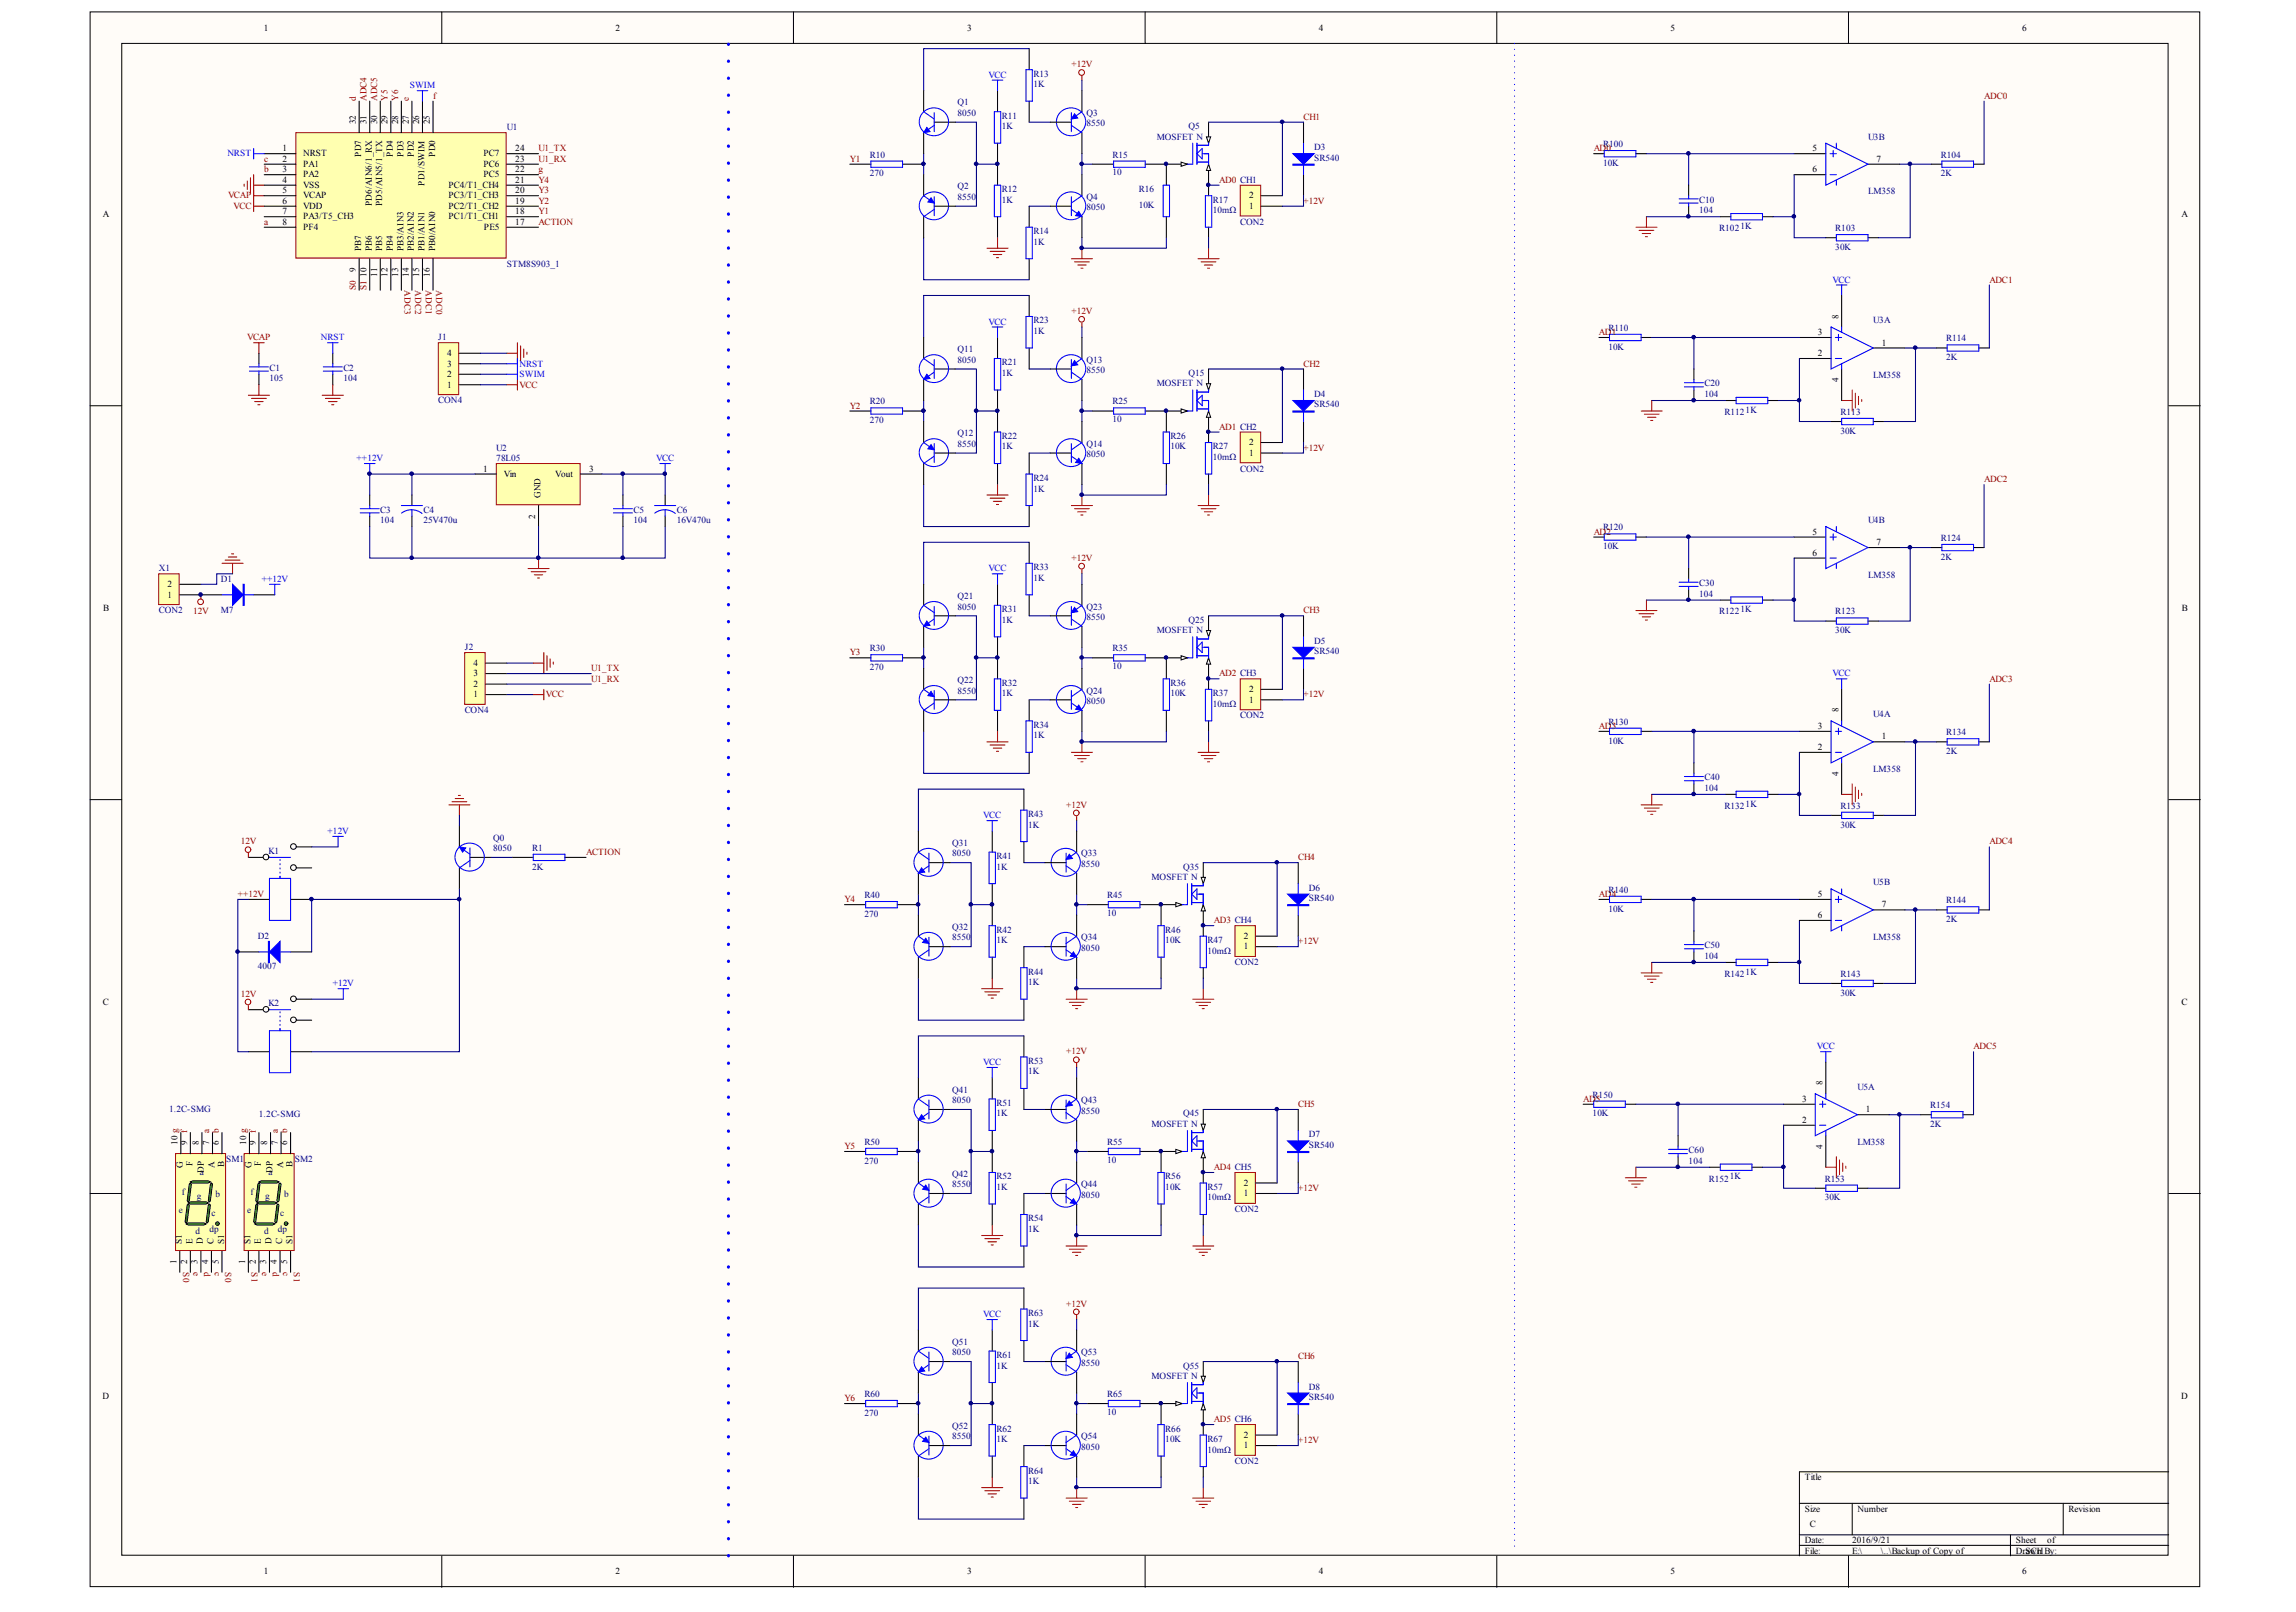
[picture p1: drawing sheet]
<svg xmlns="http://www.w3.org/2000/svg" width="288mm" height="202mm" viewBox="0 0 288 202" stroke-linecap="round" stroke-linejoin="round" font-family="sans-serif">
<defs><g id="words">
<g font-size="1.2">
<text x="33.1" y="3.8">1</text>
<text x="77.2" y="3.8">2</text>
<text x="121.2" y="3.8">3</text>
<text x="165.3" y="3.8">4</text>
<text x="209.4" y="3.8">5</text>
<text x="253.5" y="3.8">6</text>
<text x="35.4" y="19">1</text>
<text x="35.4" y="20.3">2</text>
<text x="35.4" y="21.6">3</text>
<text x="35.4" y="22.9">4</text>
<text x="38" y="19.6">NRST</text>
<text x="38" y="20.9">PA1</text>
<text x="38" y="22.3">PA2</text>
<text x="38" y="23.6">VSS</text>
<text x="56.2" y="23.6">PC4/T1_CH4</text>
<text x="60.6" y="22.3">PC5</text>
<text x="60.6" y="20.9">PC6</text>
<text x="60.6" y="19.6">PC7</text>
<text x="64.6" y="22.9">21</text>
<text x="64.6" y="21.6">22</text>
<text x="64.6" y="20.3">23</text>
<text x="64.6" y="19">24</text>
<text x="227.3" y="19">5</text>
<text x="227.3" y="21.6">6</text>
<text x="235.3" y="20.3">7</text>
<text x="12.9" y="27.2">A</text>
<text x="35.4" y="24.2">5</text>
<text x="35.4" y="25.5">6</text>
<text x="35.4" y="26.9">7</text>
<text x="35.4" y="28.2">8</text>
<text x="38" y="24.9">VCAP</text>
<text x="38" y="26.2">VDD</text>
<text x="38" y="27.5">PA3/T5_CH3</text>
<text x="38" y="28.8">PF4</text>
<text x="56.2" y="27.5">PC1/T1_CH1</text>
<text x="56.2" y="26.2">PC2/T1_CH2</text>
<text x="56.2" y="24.9">PC3/T1_CH3</text>
<text x="60.7" y="28.8">PE5</text>
<text x="64.6" y="28.2">17</text>
<text x="64.6" y="26.9">18</text>
<text x="64.6" y="25.5">19</text>
<text x="64.6" y="24.2">20</text>
<text x="156.6" y="26.2">1</text>
<text x="156.6" y="24.9">2</text>
<text x="273.5" y="27.2">A</text>
<text x="56.1" y="47.3">2</text>
<text x="56.1" y="46">3</text>
<text x="56.1" y="44.6">4</text>
<text x="227.9" y="42">3</text>
<text x="227.9" y="44.6">2</text>
<text x="235.9" y="43.3">1</text>
<text x="56.1" y="48.6">1</text>
<text x="60.6" y="59.1">1</text>
<text x="63.2" y="59.8">Vin</text>
<text x="69.6" y="59.8">Vout</text>
<text x="73.9" y="59.1">3</text>
<text x="156.6" y="57.2">1</text>
<text x="156.6" y="55.8">2</text>
<text x="227.3" y="67">5</text>
<text x="227.3" y="69.7">6</text>
<text x="235.3" y="68.4">7</text>
<text x="13" y="76.6">B</text>
<text x="21" y="74.9">1</text>
<text x="21" y="73.6">2</text>
<text x="273.6" y="76.6">B</text>
<text x="59.4" y="83.5">4</text>
<text x="59.4" y="87.4">1</text>
<text x="59.4" y="86.1">2</text>
<text x="59.4" y="84.8">3</text>
<text x="156.6" y="88.1">1</text>
<text x="156.6" y="86.8">2</text>
<text x="227.9" y="91.4">3</text>
<text x="227.9" y="94">2</text>
<text x="235.9" y="92.7">1</text>
<text x="227.9" y="112.5">5</text>
<text x="235.9" y="113.8">7</text>
<text x="156" y="119.1">1</text>
<text x="156" y="117.7">2</text>
<text x="227.9" y="115.1">6</text>
<text x="12.9" y="126">C</text>
<text x="273.5" y="126">C</text>
<text x="225.9" y="138.2">3</text>
<text x="225.9" y="140.8">2</text>
<text x="233.9" y="139.5">1</text>
<text x="156" y="148.7">2</text>
<text x="156" y="150">1</text>
<text x="12.9" y="175.4">D</text>
<text x="273.5" y="175.4">D</text>
<text x="156" y="181.6">1</text>
<text x="156" y="180.3">2</text>
<text x="226.3" y="185.6">Title</text>
<text x="226.3" y="189.5">Size</text>
<text x="226.9" y="191.5">C</text>
<text x="232.9" y="189.5">Number</text>
<text x="259.3" y="189.5">Revision</text>
<text x="33.1" y="197.4">1</text>
<text x="77.2" y="197.4">2</text>
<text x="121.2" y="197.4">3</text>
<text x="165.3" y="197.4">4</text>
<text x="209.4" y="197.4">5</text>
<text x="226.3" y="193.5">Date:</text>
<text x="226.3" y="194.8">File:</text>
<text x="232.2" y="193.5">2016/9/21</text>
<text x="232.2" y="194.8">E:\</text>
<text x="235.8" y="194.8">\..\Backup of Copy of</text>
<text x="252.7" y="193.5">Sheet</text>
<text x="252.7" y="194.8">Dr.SCHBy:</text>
<text x="253.5" y="197.4">6</text>
<text x="254" y="194.8">awn</text>
<text x="256.7" y="193.5">of</text>
</g>
<g font-size="1.2" fill="#00f">
<text x="51.4" y="11.1">SWIM</text>
<text x="123.9" y="9.7">VCC</text>
<text x="28.5" y="19.6">NRST</text>
<text x="229.8" y="35.4">VCC</text>
<text x="123.9" y="40.7">VCC</text>
<text x="40.2" y="42.7">NRST</text>
<text x="65.1" y="47.3">SWIM</text>
<text x="65.1" y="46">NRST</text>
<text x="44.7" y="57.8">++12V</text>
<text x="82.3" y="57.8">VCC</text>
<text x="123.9" y="71.6">VCC</text>
<text x="32.8" y="73">++12V</text>
<text x="229.8" y="84.8">VCC</text>
<text x="41.1" y="104.6">+12V</text>
<text x="123.3" y="102.6">VCC</text>
<text x="41.7" y="123.7">+12V</text>
<text x="227.8" y="131.6">VCC</text>
<text x="123.3" y="133.5">VCC</text>
<text x="123.3" y="165.2">VCC</text>
</g>
<g font-size="1.2" fill="#000080">
<text x="129.6" y="9.6">R13</text>
<text x="129.6" y="10.9">1K</text>
<text x="63.6" y="16.3">U1</text>
<text x="120" y="13.2">Q1</text>
<text x="120" y="14.5">8050</text>
<text x="125.6" y="14.9">R11</text>
<text x="125.6" y="16.2">1K</text>
<text x="136.2" y="14.5">Q3</text>
<text x="136.2" y="15.9">8550</text>
<text x="145" y="17.5">MOSFET N</text>
<text x="149" y="16.2">Q5</text>
<text x="234.2" y="17.5">U3B</text>
<text x="109.1" y="19.8">R10</text>
<text x="109.1" y="22.1">270</text>
<text x="120" y="23.8">Q2</text>
<text x="139.5" y="19.8">R15</text>
<text x="139.5" y="22">10</text>
<text x="164.8" y="18.8">D3</text>
<text x="164.8" y="20.1">SR540</text>
<text x="201" y="18.4">R100</text>
<text x="201" y="20.8">10K</text>
<text x="243.3" y="19.8">R104</text>
<text x="243.3" y="22.1">2K</text>
<text x="120" y="25.1">8550</text>
<text x="125.6" y="24.1">R12</text>
<text x="125.6" y="25.4">1K</text>
<text x="129.6" y="29.4">R14</text>
<text x="136.2" y="25.1">Q4</text>
<text x="136.2" y="26.4">8050</text>
<text x="142.8" y="24.1">R16</text>
<text x="142.8" y="26.1">10K</text>
<text x="152.1" y="25.4">R17</text>
<text x="152.1" y="26.7">10mΩ</text>
<text x="155.5" y="28.2">CON2</text>
<text x="213" y="25.4">C10</text>
<text x="213" y="26.7">104</text>
<text x="215.6" y="29">R1021K</text>
<text x="230.1" y="29">R103</text>
<text x="234.2" y="24.4">LM358</text>
<text x="63.6" y="33.4">STM8S903_1</text>
<text x="129.6" y="30.7">1K</text>
<text x="230.1" y="31.3">30K</text>
<text x="129.6" y="40.6">R23</text>
<text x="129.6" y="41.9">1K</text>
<text x="201.7" y="41.5">R110</text>
<text x="234.9" y="40.6">U3A</text>
<text x="33.8" y="46.5">C1</text>
<text x="33.8" y="47.8">105</text>
<text x="43" y="46.5">C2</text>
<text x="43" y="47.8">104</text>
<text x="55" y="42.7">J1</text>
<text x="120" y="44.2">Q11</text>
<text x="120" y="45.5">8050</text>
<text x="125.6" y="45.8">R21</text>
<text x="125.6" y="47.1">1K</text>
<text x="136.2" y="45.5">Q13</text>
<text x="136.2" y="46.8">8550</text>
<text x="149" y="47.1">Q15</text>
<text x="201.7" y="43.9">10K</text>
<text x="234.9" y="47.4">LM358</text>
<text x="244" y="42.8">R114</text>
<text x="244" y="45.2">2K</text>
<text x="55" y="50.6">CON4</text>
<text x="109.1" y="50.7">R20</text>
<text x="109.1" y="53.1">270</text>
<text x="139.5" y="50.7">R25</text>
<text x="139.5" y="52.9">10</text>
<text x="145" y="48.5">MOSFET N</text>
<text x="164.8" y="49.8">D4</text>
<text x="164.8" y="51.1">SR540</text>
<text x="213.7" y="48.5">C20</text>
<text x="213.7" y="49.8">104</text>
<text x="216.2" y="52">R1121K</text>
<text x="230.8" y="52">R113</text>
<text x="62.2" y="56.5">U2</text>
<text x="62.2" y="57.8">78L05</text>
<text x="120" y="54.7">Q12</text>
<text x="120" y="56">8550</text>
<text x="125.6" y="55">R22</text>
<text x="125.6" y="56.4">1K</text>
<text x="136.2" y="56">Q14</text>
<text x="136.2" y="57.3">8050</text>
<text x="146.8" y="55">R26</text>
<text x="146.8" y="56.4">10K</text>
<text x="152.1" y="56.4">R27</text>
<text x="152.1" y="57.7">10mΩ</text>
<text x="155.5" y="59.1">CON2</text>
<text x="230.8" y="54.4">30K</text>
<text x="47.7" y="64.3">C3</text>
<text x="47.7" y="65.6">104</text>
<text x="53.1" y="64.3">C4</text>
<text x="53.1" y="65.6">25V470u</text>
<text x="79.4" y="64.3">C5</text>
<text x="79.4" y="65.6">104</text>
<text x="84.9" y="64.3">C6</text>
<text x="84.9" y="65.6">16V470u</text>
<text x="129.6" y="60.3">R24</text>
<text x="129.6" y="61.6">1K</text>
<text x="234.2" y="65.6">U4B</text>
<text x="19.9" y="71.6">X1</text>
<text x="129.6" y="71.5">R33</text>
<text x="201" y="66.5">R120</text>
<text x="201" y="68.9">10K</text>
<text x="243.3" y="67.8">R124</text>
<text x="243.3" y="70.2">2K</text>
<text x="19.9" y="76.9">CON2</text>
<text x="27.7" y="73">D1</text>
<text x="27.7" y="76.9">M7</text>
<text x="120" y="75.1">Q21</text>
<text x="120" y="76.4">8050</text>
<text x="125.6" y="76.8">R31</text>
<text x="129.6" y="72.8">1K</text>
<text x="136.2" y="76.4">Q23</text>
<text x="136.2" y="77.8">8550</text>
<text x="213" y="73.5">C30</text>
<text x="213" y="74.8">104</text>
<text x="215.6" y="77">R1221K</text>
<text x="230.1" y="77">R123</text>
<text x="234.2" y="72.4">LM358</text>
<text x="58.3" y="81.5">J2</text>
<text x="109.1" y="81.7">R30</text>
<text x="125.6" y="78.1">1K</text>
<text x="139.5" y="81.7">R35</text>
<text x="139.5" y="83.9">10</text>
<text x="145" y="79.4">MOSFET N</text>
<text x="149" y="78.1">Q25</text>
<text x="164.8" y="80.7">D5</text>
<text x="164.8" y="82">SR540</text>
<text x="230.1" y="79.4">30K</text>
<text x="58.3" y="89.4">CON4</text>
<text x="109.1" y="84">270</text>
<text x="120" y="85.7">Q22</text>
<text x="120" y="87">8550</text>
<text x="125.6" y="86">R32</text>
<text x="125.6" y="87.3">1K</text>
<text x="136.2" y="87">Q24</text>
<text x="136.2" y="88.3">8050</text>
<text x="146.8" y="86">R36</text>
<text x="146.8" y="87.3">10K</text>
<text x="152.1" y="87.3">R37</text>
<text x="152.1" y="88.6">10mΩ</text>
<text x="234.9" y="90">U4A</text>
<text x="129.6" y="91.3">R34</text>
<text x="129.6" y="92.6">1K</text>
<text x="155.5" y="90.1">CON2</text>
<text x="201.7" y="90.9">R130</text>
<text x="201.7" y="93.2">10K</text>
<text x="244" y="92.2">R134</text>
<text x="244" y="94.6">2K</text>
<text x="213.7" y="97.9">C40</text>
<text x="213.7" y="99.2">104</text>
<text x="216.2" y="101.4">R1321K</text>
<text x="230.8" y="101.4">R133</text>
<text x="234.9" y="96.8">LM358</text>
<text x="33.7" y="107.1">K1</text>
<text x="61.8" y="105.4">Q0</text>
<text x="61.8" y="106.7">8050</text>
<text x="66.7" y="106.7">R1</text>
<text x="119.4" y="106.1">Q31</text>
<text x="119.4" y="107.4">8050</text>
<text x="124.9" y="107.7">R41</text>
<text x="128.9" y="102.5">R43</text>
<text x="128.9" y="103.8">1K</text>
<text x="135.5" y="107.4">Q33</text>
<text x="230.8" y="103.8">30K</text>
<text x="66.7" y="109">2K</text>
<text x="108.4" y="112.6">R40</text>
<text x="124.9" y="109">1K</text>
<text x="135.5" y="108.7">8550</text>
<text x="138.8" y="112.6">R45</text>
<text x="144.4" y="110.4">MOSFET N</text>
<text x="148.4" y="109">Q35</text>
<text x="164.1" y="111.7">D6</text>
<text x="164.1" y="113">SR540</text>
<text x="201.7" y="111.9">R140</text>
<text x="234.9" y="111">U5B</text>
<text x="244" y="113.3">R144</text>
<text x="32.3" y="117.7">D2</text>
<text x="108.4" y="115">270</text>
<text x="119.4" y="116.6">Q32</text>
<text x="119.4" y="117.9">8550</text>
<text x="124.9" y="117">R42</text>
<text x="124.9" y="118.3">1K</text>
<text x="135.5" y="117.9">Q34</text>
<text x="135.5" y="119.2">8050</text>
<text x="138.8" y="114.8">10</text>
<text x="146.1" y="117">R46</text>
<text x="146.1" y="118.3">10K</text>
<text x="151.4" y="118.3">R47</text>
<text x="151.4" y="119.6">10mΩ</text>
<text x="201.7" y="114.3">10K</text>
<text x="213.7" y="118.9">C50</text>
<text x="234.9" y="117.9">LM358</text>
<text x="244" y="115.6">2K</text>
<text x="32.3" y="121.6">4007</text>
<text x="128.9" y="122.2">R44</text>
<text x="128.9" y="123.5">1K</text>
<text x="154.8" y="121">CON2</text>
<text x="213.7" y="120.2">104</text>
<text x="216.2" y="122.5">R1421K</text>
<text x="230.8" y="122.5">R143</text>
<text x="230.8" y="124.9">30K</text>
<text x="33.7" y="126.2">K2</text>
<text x="119.4" y="137">Q41</text>
<text x="128.9" y="133.4">R53</text>
<text x="128.9" y="134.7">1K</text>
<text x="199.7" y="137.6">R150</text>
<text x="232.9" y="136.7">U5A</text>
<text x="21.2" y="139.5">1.2C-SMG</text>
<text x="32.5" y="140.1">1.2C-SMG</text>
<text x="108.4" y="143.6">R50</text>
<text x="119.4" y="138.3">8050</text>
<text x="124.9" y="138.7">R51</text>
<text x="124.9" y="140">1K</text>
<text x="135.5" y="138.3">Q43</text>
<text x="135.5" y="139.7">8550</text>
<text x="138.8" y="143.6">R55</text>
<text x="144.4" y="141.3">MOSFET N</text>
<text x="148.4" y="140">Q45</text>
<text x="164.1" y="142.6">D7</text>
<text x="164.1" y="144">SR540</text>
<text x="199.7" y="140">10K</text>
<text x="232.9" y="143.6">LM358</text>
<text x="242" y="138.9">R154</text>
<text x="242" y="141.3">2K</text>
<text x="22.8" y="149.9">f</text>
<text x="25.1" y="147.4">a</text>
<text x="28.4" y="145.7">SM1</text>
<text x="31.4" y="149.9">f</text>
<text x="33.7" y="147.4">a</text>
<text x="37" y="145.7">SM2</text>
<text x="108.4" y="145.9">270</text>
<text x="119.4" y="147.6">Q42</text>
<text x="119.4" y="148.9">8550</text>
<text x="124.9" y="147.9">R52</text>
<text x="124.9" y="149.2">1K</text>
<text x="135.5" y="148.9">Q44</text>
<text x="138.8" y="145.8">10</text>
<text x="146.1" y="147.9">R56</text>
<text x="146.1" y="149.2">10K</text>
<text x="151.4" y="149.2">R57</text>
<text x="211.7" y="144.6">C60</text>
<text x="211.7" y="145.9">104</text>
<text x="214.2" y="148.2">R1521K</text>
<text x="228.8" y="148.2">R153</text>
<text x="22.4" y="152.1">e</text>
<text x="24.5" y="154.8">d</text>
<text x="24.7" y="150.4">g</text>
<text x="26.2" y="154.5">dp</text>
<text x="26.5" y="152.5">c</text>
<text x="27" y="150.1">b</text>
<text x="31" y="152.1">e</text>
<text x="33.1" y="154.8">d</text>
<text x="33.3" y="150.4">g</text>
<text x="34.8" y="154.5">dp</text>
<text x="35.1" y="152.5">c</text>
<text x="35.6" y="150.1">b</text>
<text x="128.9" y="153.2">R54</text>
<text x="128.9" y="154.5">1K</text>
<text x="135.5" y="150.2">8050</text>
<text x="151.4" y="150.5">10mΩ</text>
<text x="154.8" y="152">CON2</text>
<text x="228.8" y="150.5">30K</text>
<text x="128.9" y="165">R63</text>
<text x="128.9" y="166.3">1K</text>
<text x="119.4" y="168.6">Q51</text>
<text x="119.4" y="170">8050</text>
<text x="124.9" y="170.3">R61</text>
<text x="124.9" y="171.6">1K</text>
<text x="135.5" y="170">Q53</text>
<text x="135.5" y="171.3">8550</text>
<text x="144.4" y="172.9">MOSFET N</text>
<text x="148.4" y="171.6">Q55</text>
<text x="108.4" y="175.2">R60</text>
<text x="108.4" y="177.5">270</text>
<text x="119.4" y="179.2">Q52</text>
<text x="124.9" y="179.5">R62</text>
<text x="138.8" y="175.2">R65</text>
<text x="138.8" y="177.4">10</text>
<text x="146.1" y="179.5">R66</text>
<text x="164.1" y="174.2">D8</text>
<text x="164.1" y="175.6">SR540</text>
<text x="119.4" y="180.5">8550</text>
<text x="124.9" y="180.8">1K</text>
<text x="128.9" y="184.8">R64</text>
<text x="135.5" y="180.5">Q54</text>
<text x="135.5" y="181.8">8050</text>
<text x="146.1" y="180.8">10K</text>
<text x="151.4" y="180.8">R67</text>
<text x="151.4" y="182.1">10mΩ</text>
<text x="154.8" y="183.6">CON2</text>
<text x="128.9" y="186.1">1K</text>
</g>
<g font-size="1.2" fill="#800000">
<text x="134.3" y="8.4">+12V</text>
<text x="54.3" y="12.4">f</text>
<text x="163.4" y="15">CH1</text>
<text x="248.8" y="12.4">ADC0</text>
<text x="33.1" y="21.6">b</text>
<text x="33.1" y="20.3">c</text>
<text x="67.5" y="22.9">Y4</text>
<text x="67.5" y="19">U1_TX</text>
<text x="67.5" y="20.3">U1_RX</text>
<text x="67.5" y="21.6">g</text>
<text x="106.5" y="20.3">Y1</text>
<text x="152.8" y="22.9">AD0 CH1</text>
<text x="199.8" y="19">AD0</text>
<text x="28.6" y="24.9">VCAP</text>
<text x="29.3" y="26.2">VCC</text>
<text x="33.1" y="28.2">a</text>
<text x="67.5" y="26.9">Y1</text>
<text x="67.5" y="25.5">Y2</text>
<text x="67.5" y="24.2">Y3</text>
<text x="67.5" y="28.2">ACTION</text>
<text x="163.4" y="25.5">+12V</text>
<text x="249.4" y="35.4">ADC1</text>
<text x="134.3" y="39.4">+12V</text>
<text x="31" y="42.7">VCAP</text>
<text x="163.4" y="46">CH2</text>
<text x="200.5" y="42">AD1</text>
<text x="65.1" y="48.6">VCC</text>
<text x="106.5" y="51.2">Y2</text>
<text x="152.8" y="53.9">AD1 CH2</text>
<text x="163.4" y="56.5">+12V</text>
<text x="248.8" y="60.4">ADC2</text>
<text x="134.3" y="70.3">+12V</text>
<text x="199.8" y="67">AD2</text>
<text x="24.2" y="76.9">12V</text>
<text x="163.4" y="76.9">CH3</text>
<text x="106.5" y="82.2">Y3</text>
<text x="68.4" y="87.4">VCC</text>
<text x="74.1" y="84.2">U1_TX</text>
<text x="74.1" y="85.5">U1_RX</text>
<text x="152.8" y="84.8">AD2 CH3</text>
<text x="163.4" y="87.4">+12V</text>
<text x="249.4" y="85.5">ADC3</text>
<text x="200.5" y="91.4">AD3</text>
<text x="133.7" y="101.3">+12V</text>
<text x="30.2" y="105.9">12V</text>
<text x="73.5" y="107.2">ACTION</text>
<text x="162.8" y="107.9">CH4</text>
<text x="249.4" y="105.9">ADC4</text>
<text x="29.8" y="112.5">++12V</text>
<text x="105.9" y="113.1">Y4</text>
<text x="200.5" y="112.5">AD4</text>
<text x="152.2" y="115.8">AD3 CH4</text>
<text x="162.8" y="118.4">+12V</text>
<text x="30.2" y="125">12V</text>
<text x="247.4" y="131.6">ADC5</text>
<text x="133.7" y="132.2">+12V</text>
<text x="162.8" y="138.8">CH5</text>
<text x="198.5" y="138.2">AD5</text>
<text x="105.9" y="144.1">Y5</text>
<text x="152.2" y="146.7">AD4 CH5</text>
<text x="162.8" y="149.4">+12V</text>
<text x="133.7" y="163.8">+12V</text>
<text x="162.8" y="170.4">CH6</text>
<text x="105.9" y="175.7">Y6</text>
<text x="152.2" y="178.3">AD5 CH6</text>
<text x="162.8" y="181">+12V</text>
</g>
<g font-size="1.1">
<text x="44.6" y="15.6" transform="rotate(-90 44.6 15.6)">32</text>
<text x="45.9" y="15.6" transform="rotate(-90 45.9 15.6)">31</text>
<text x="47.3" y="15.6" transform="rotate(-90 47.3 15.6)">30</text>
<text x="48.6" y="15.6" transform="rotate(-90 48.6 15.6)">29</text>
<text x="49.9" y="15.6" transform="rotate(-90 49.9 15.6)">28</text>
<text x="51.2" y="15.6" transform="rotate(-90 51.2 15.6)">27</text>
<text x="52.6" y="15.6" transform="rotate(-90 52.6 15.6)">26</text>
<text x="53.9" y="15.6" transform="rotate(-90 53.9 15.6)">25</text>
<text x="45.3" y="19.7" transform="rotate(-90 45.3 19.7)">PD7</text>
<text x="49.3" y="19.7" transform="rotate(-90 49.3 19.7)">PD4</text>
<text x="50.6" y="19.7" transform="rotate(-90 50.6 19.7)">PD3</text>
<text x="51.9" y="19.7" transform="rotate(-90 51.9 19.7)">PD2</text>
<text x="53.2" y="23.3" transform="rotate(-90 53.2 23.3)">PD1/SWIM</text>
<text x="54.5" y="19.7" transform="rotate(-90 54.5 19.7)">PD0</text>
<text x="46.6" y="25.8" transform="rotate(-90 46.6 25.8)">PD6/AIN6/1_RX</text>
<text x="47.9" y="25.8" transform="rotate(-90 47.9 25.8)">PD5/AIN5/1_TX</text>
<text x="44.6" y="34.1" transform="rotate(-90 44.6 34.1)">9</text>
<text x="45.3" y="31.5" transform="rotate(-90 45.3 31.5)">PB7</text>
<text x="45.9" y="34.7" transform="rotate(-90 45.9 34.7)">10</text>
<text x="46.6" y="31.5" transform="rotate(-90 46.6 31.5)">PB6</text>
<text x="47.3" y="34.7" transform="rotate(-90 47.3 34.7)">11</text>
<text x="47.9" y="31.5" transform="rotate(-90 47.9 31.5)">PB5</text>
<text x="48.6" y="34.7" transform="rotate(-90 48.6 34.7)">12</text>
<text x="49.3" y="31.5" transform="rotate(-90 49.3 31.5)">PB4</text>
<text x="49.9" y="34.7" transform="rotate(-90 49.9 34.7)">13</text>
<text x="50.6" y="31.5" transform="rotate(-90 50.6 31.5)">PB3/AIN3</text>
<text x="51.2" y="34.7" transform="rotate(-90 51.2 34.7)">14</text>
<text x="51.9" y="31.5" transform="rotate(-90 51.9 31.5)">PB2/AIN2</text>
<text x="52.6" y="34.7" transform="rotate(-90 52.6 34.7)">15</text>
<text x="53.2" y="31.5" transform="rotate(-90 53.2 31.5)">PB1/AIN1</text>
<text x="53.9" y="34.7" transform="rotate(-90 53.9 34.7)">16</text>
<text x="54.5" y="31.5" transform="rotate(-90 54.5 31.5)">PB0/AIN0</text>
<text x="230.5" y="40" transform="rotate(-90 230.5 40)">8</text>
<text x="230.5" y="47.9" transform="rotate(-90 230.5 47.9)">4</text>
<text x="67.1" y="65" transform="rotate(-90 67.1 65)">2</text>
<text x="67.8" y="62.5" transform="rotate(-90 67.8 62.5)">GND</text>
<text x="230.5" y="89.3" transform="rotate(-90 230.5 89.3)">8</text>
<text x="230.5" y="97.3" transform="rotate(-90 230.5 97.3)">4</text>
<text x="228.5" y="136.1" transform="rotate(-90 228.5 136.1)">8</text>
<text x="22.3" y="143.6" transform="rotate(-90 22.3 143.6)">10 g</text>
<text x="23.5" y="143.6" transform="rotate(-90 23.5 143.6)">9</text>
<text x="24.9" y="143.6" transform="rotate(-90 24.9 143.6)">8</text>
<text x="26.2" y="143.6" transform="rotate(-90 26.2 143.6)">7</text>
<text x="27.4" y="143.6" transform="rotate(-90 27.4 143.6)">6</text>
<text x="30.9" y="143.6" transform="rotate(-90 30.9 143.6)">10 g</text>
<text x="32.1" y="143.6" transform="rotate(-90 32.1 143.6)">9</text>
<text x="33.5" y="143.6" transform="rotate(-90 33.5 143.6)">8</text>
<text x="34.8" y="143.6" transform="rotate(-90 34.8 143.6)">7</text>
<text x="36" y="143.6" transform="rotate(-90 36 143.6)">6</text>
<text x="22.9" y="146.4" transform="rotate(-90 22.9 146.4)">G</text>
<text x="24.1" y="146.3" transform="rotate(-90 24.1 146.3)">F</text>
<text x="25.6" y="147.1" transform="rotate(-90 25.6 147.1)">DP</text>
<text x="26.9" y="146.4" transform="rotate(-90 26.9 146.4)">A</text>
<text x="28.1" y="146.3" transform="rotate(-90 28.1 146.3)">B</text>
<text x="31.5" y="146.4" transform="rotate(-90 31.5 146.4)">G</text>
<text x="32.7" y="146.3" transform="rotate(-90 32.7 146.3)">F</text>
<text x="34.2" y="147.1" transform="rotate(-90 34.2 147.1)">DP</text>
<text x="35.5" y="146.4" transform="rotate(-90 35.5 146.4)">A</text>
<text x="36.7" y="146.3" transform="rotate(-90 36.7 146.3)">B</text>
<text x="228.5" y="144.1" transform="rotate(-90 228.5 144.1)">4</text>
<text x="22.8" y="156" transform="rotate(-90 22.8 156)">S1</text>
<text x="24.1" y="156" transform="rotate(-90 24.1 156)">E</text>
<text x="25.4" y="156" transform="rotate(-90 25.4 156)">D</text>
<text x="26.8" y="156" transform="rotate(-90 26.8 156)">C</text>
<text x="28.1" y="156" transform="rotate(-90 28.1 156)">S1</text>
<text x="31.4" y="156" transform="rotate(-90 31.4 156)">S1</text>
<text x="32.7" y="156" transform="rotate(-90 32.7 156)">E</text>
<text x="34" y="156" transform="rotate(-90 34 156)">D</text>
<text x="35.4" y="156" transform="rotate(-90 35.4 156)">C</text>
<text x="36.7" y="156" transform="rotate(-90 36.7 156)">S1</text>
<text x="22.1" y="158.6" transform="rotate(-90 22.1 158.6)">1</text>
<text x="23.5" y="158.6" transform="rotate(-90 23.5 158.6)">2</text>
<text x="24.8" y="158.6" transform="rotate(-90 24.8 158.6)">3</text>
<text x="26.1" y="158.6" transform="rotate(-90 26.1 158.6)">4</text>
<text x="27.4" y="158.6" transform="rotate(-90 27.4 158.6)">5</text>
<text x="30.7" y="158.6" transform="rotate(-90 30.7 158.6)">1</text>
<text x="32.1" y="158.6" transform="rotate(-90 32.1 158.6)">2</text>
<text x="33.4" y="158.6" transform="rotate(-90 33.4 158.6)">3</text>
<text x="34.7" y="158.6" transform="rotate(-90 34.7 158.6)">4</text>
<text x="36" y="158.6" transform="rotate(-90 36 158.6)">5</text>
</g>
<g font-size="1.1" fill="#800000">
<text x="44.6" y="12.7" transform="rotate(-90 44.6 12.7)">d</text>
<text x="45.9" y="12.7" transform="rotate(-90 45.9 12.7)">ADC4</text>
<text x="47.3" y="12.7" transform="rotate(-90 47.3 12.7)">ADC5</text>
<text x="48.6" y="12.7" transform="rotate(-90 48.6 12.7)">Y5</text>
<text x="49.9" y="12.7" transform="rotate(-90 49.9 12.7)">Y6</text>
<text x="51.2" y="12.7" transform="rotate(-90 51.2 12.7)">e</text>
<text x="44.6" y="36.4" transform="rotate(-90 44.6 36.4)">S0</text>
<text x="45.9" y="36.4" transform="rotate(-90 45.9 36.4)">S1</text>
<text x="50.7" y="36.4" transform="rotate(90 50.7 36.4)">ADC3</text>
<text x="52.1" y="36.4" transform="rotate(90 52.1 36.4)">ADC2</text>
<text x="53.4" y="36.4" transform="rotate(90 53.4 36.4)">ADC1</text>
<text x="54.7" y="36.4" transform="rotate(90 54.7 36.4)">ADC0</text>
<text x="23.5" y="142" transform="rotate(-90 23.5 142)">f</text>
<text x="26.2" y="142" transform="rotate(-90 26.2 142)">a</text>
<text x="27.4" y="142" transform="rotate(-90 27.4 142)">b</text>
<text x="32.1" y="142" transform="rotate(-90 32.1 142)">f</text>
<text x="34.8" y="142" transform="rotate(-90 34.8 142)">a</text>
<text x="36" y="142" transform="rotate(-90 36 142)">b</text>
<text x="22.9" y="159.5" transform="rotate(90 22.9 159.5)">S0</text>
<text x="24.3" y="159.5" transform="rotate(90 24.3 159.5)">e</text>
<text x="25.6" y="159.5" transform="rotate(90 25.6 159.5)">d</text>
<text x="26.9" y="159.5" transform="rotate(90 26.9 159.5)">c</text>
<text x="28.2" y="159.5" transform="rotate(90 28.2 159.5)">S0</text>
<text x="31.5" y="159.5" transform="rotate(90 31.5 159.5)">S1</text>
<text x="32.9" y="159.5" transform="rotate(90 32.9 159.5)">e</text>
<text x="34.2" y="159.5" transform="rotate(90 34.2 159.5)">d</text>
<text x="35.5" y="159.5" transform="rotate(90 35.5 159.5)">c</text>
<text x="36.8" y="159.5" transform="rotate(90 36.8 159.5)">S1</text>
</g>
</g></defs>
<g fill="#fffcf8" stroke="#000" stroke-width=".13">
<path d="M11.3 1.5h264.5v197.5h-264.5z"/>
<path d="M15.3 5.4h256.5v189.6h-256.5z"/>
</g>
<g fill="none" stroke="#000" stroke-width=".13">
<path d="M55.4 1.5v3.9M99.5 1.5v3.9M143.6 1.5v3.9M187.7 1.5v3.9M231.8 1.5v3.9M11.3 50.9h4M271.9 50.9h4M11.3 100.3h4M271.9 100.3h4M11.3 149.7h4M271.9 149.7h4M55.4 195.1v4"/>
<path d="M99.5 195.1v4M143.6 195.1v4M187.7 195.1v4M225.6 188.5h46.3M225.6 192.5h46.3M225.6 193.8h46.3M231.8 195.1v4M232.2 188.5v4M252.1 192.5v2.6M258.7 188.5v4M271.9 184.6h-46.3v10.5"/>
</g>
<path d="M91.3 195.1v-190.3" fill="none" stroke="#00f" stroke-width=".4" stroke-dasharray="0 2.1"/>
<path d="M19.9 72h2.6v3.8h-2.6z" fill="#ffffb0" stroke="#800000" stroke-width=".13"/>
<path d="M32.5 44.3v1.3M32.5 46.9v1.3M41.7 44.3v1.3M41.7 46.9v1.3M22.5 74.6h2.7M22.5 73.3h2.7" fill="none" stroke="#000" stroke-width=".13"/>
<g fill="none" stroke="#800000" stroke-width=".13">
<path d="M30.6 23.1v.3M31 22.7v1.1M31.4 22.3v1.8M31.8 21.9v4.6M31.8 23.2h1.3M31.8 24.5h1.3M31.8 25.9h1.3M31.1 49.6h2.7M31.5 50h1.9M31.8 43h1.3M31.9 50.4h1.1M32.3 50.8h.3"/>
<path d="M32.5 43v1.3M32.5 48.2v1.4M40.4 49.6h2.6M40.8 50h1.8M41.2 50.4h1.1M41.6 50.8h.3M41.7 48.2v1.4M25.2 74.6v.5M27.8 70.6h2.7M28.2 70.2h1.9M28.6 69.8h1.1M29 69.5h.3"/>
<path d="M29.2 70.6v1.4"/>
<circle cx="25.2" cy="75.5" r=".35"/>
</g>
<path d="M31.3 46.5h2.4M31.3 46h2.4M32.5 45.6v.4M32.5 46.5v.4M40.5 46.5h2.4M40.5 46h2.4M41.7 45.6v.4M41.7 46.5v.4" fill="none" stroke="#00f" stroke-width=".13"/>
<path d="M55 43h2.5v6.5h-2.5z" fill="#ffffb0" stroke="#800000" stroke-width=".13"/>
<path d="M57.6 48.2h2.6M57.6 46.9h2.6M57.6 45.6h2.6M57.6 44.3h2.6" fill="none" stroke="#000" stroke-width=".13"/>
<path d="M60.2 44.3h3.4M60.2 45.6h3.4M60.2 46.9h3.4M60.2 48.2h3.4" fill="none" stroke="#000080" stroke-width=".13"/>
<path d="M63.6 48.2h1.3M63.6 44.3h1.3M64.9 43v2.6M64.9 47.6v1.3M65.3 43.4v1.8M65.7 43.8v1M66.1 44.2v.2" fill="none" stroke="#800000" stroke-width=".13"/>
<path d="M189.9 5.4v189" fill="none" stroke="#00f" stroke-width=".13" stroke-dasharray="0 .7"/>
<path d="M62.2 58.1h10.5v5.2h-10.5z" fill="#ffffb0" stroke="#800000" stroke-width=".13"/>
<g fill="none" stroke="#000" stroke-width=".13">
<path d="M125.1 11.4v2.6M125.1 18v5.2M129 6.1v2.6M129 12.7v2.6M106.5 20.6h2.7M113.2 20.6h2.6M125.1 27.2v2.6M129 25.9v2.6M129 32.4v2.7M59.6 59.4h2.6M72.8 59.4h2.7M25.2 74.6h2.6"/>
<path d="M31.8 74.6h2.6M46.4 62.1v1.3M46.4 64.7v1.3M51.6 62.1v1.3M51.6 64.7v1.3M67.5 63.4v2.6M78.1 62.1v1.3M78.1 64.7v1.3M83.4 62.1v1.3M83.4 64.7v1.3"/>
</g>
<g fill="none" stroke="#00f" stroke-width=".13">
<path d="M124.4 10.1h1.3M124.7 14h.8v4h-.8zM125.1 10.1v1.3M128.6 8.7h.8v4h-.8zM109.2 20.2h4v.8h-4zM124.7 23.2h.8v4h-.8zM128.6 28.5h.8v3.9h-.8zM45.7 58.1h1.3M46.4 58.1v1.3M82.7 58.1h1.4M83.4 58.1v1.3M27.8 74.6h4"/>
<path d="M45.2 64.3h2.3M45.2 63.8h2.3M46.4 63.4v.4M46.4 64.3v.4M50.3 63.4h2.7M51.6 63.9a2.08 2.08 0 0 1 1.3 .5M51.6 63.9a2.08 2.08 0 0 0-1.3 .4M51.6 63.9v.8M76.9 64.3h2.4M76.9 63.8h2.4M78.1 63.4v.4M78.1 64.3v.4"/>
<path d="M82.1 63.4h2.6M83.4 63.9a2.09 2.09 0 0 1 1.3 .5M83.4 63.9a2.09 2.09 0 0 0-1.3 .4M83.4 63.9v.8"/>
</g>
<path d="M134.3 32.4h2.7M134.7 32.8h1.9M135.1 33.2h1.1M135.5 33.6h.3M135.7 31.1v1.3M66.2 71.3h2.6M66.6 71.7h1.8M67 72.1h1M67.4 72.5h.3M67.5 70v1.3" fill="none" stroke="#f00" stroke-width=".13"/>
<path d="M122.4 20.6h2.7M51.6 59.4v2.7M75.5 59.4h7.9v2.7M78.1 59.4v2.7M51.6 66v4M67.5 66v4M78.1 66v4" fill="none" stroke="#000080" stroke-width=".13"/>
<g fill="#00f" stroke="#00f" stroke-width=".13">
<path d="M29.2 73.3l1.3 1.3-1.3 1.3z"/>
<path d="M30.5 73.3h.1v2.6h-.1z" fill-rule="evenodd"/>
</g>
<g fill="none" stroke="#800000" stroke-width=".13">
<path d="M135.7 9.5v.6M123.7 31.1h2.7M124.1 31.5h1.9M124.5 31.9h1.1M124.9 32.3h.3M125.1 29.8v1.3"/>
<circle cx="135.6" cy="9.1" r=".36"/>
</g>
<path d="M37.1 16.6h26.4v15.8h-26.4z" fill="#ffffb0" stroke="#800000" stroke-width=".13"/>
<g fill="none" stroke="#000" stroke-width=".13">
<path d="M33.1 19.3h4M45 12.7v3.9M46.4 12.7v3.9M47.7 12.7v3.9M49 12.7v3.9M50.3 12.7v3.9M51.6 12.7v3.9M53 12.7v3.9M54.3 12.7v3.9M63.6 19.3h3.9M33.1 28.5h4M33.1 27.2h4"/>
<path d="M33.1 25.9h4M33.1 24.5h4M33.1 23.2h4M33.1 21.9h4M33.1 20.6h4M45 32.4v4M46.4 32.4v4M47.7 32.4v4M49 32.4v4M50.3 32.4v4M51.6 32.4v4M53 32.4v4"/>
<path d="M54.3 32.4v4M63.6 28.5h3.9M63.6 27.2h3.9M63.6 25.9h3.9M63.6 24.5h3.9M63.6 23.2h3.9M63.6 21.9h3.9M63.6 20.6h3.9"/>
</g>
<path d="M31.8 18.6v1.3M31.8 19.3h1.3M41.1 43h1.3M41.7 43v1.3" fill="none" stroke="#00f" stroke-width=".13"/>
<path d="M155.5 23.2h2.6v3.9h-2.6z" fill="#ffffb0" stroke="#800000" stroke-width=".13"/>
<path d="M163.4 15.3v2.7M146.2 20.6h2.7M158.1 25.9h2.7M158.1 24.5h2.7M163.4 21.9v2.6" fill="none" stroke="#000" stroke-width=".13"/>
<path d="M150.2 32.4h2.6M150.6 32.8h1.9M151 33.2h1.1M151.4 33.6h.3M151.5 31.1v1.3" fill="none" stroke="#f00" stroke-width=".13"/>
<path d="M163.4 18v3.9" fill="none" stroke="#00f" stroke-width=".13"/>
<g fill="#00f" stroke="#00f" stroke-width=".13">
<path d="M162.1 19.3h2.7l-1.4 1.3z"/>
<path d="M162.1 20.6h2.7v.1h-2.7z" fill-rule="evenodd"/>
</g>
<path d="M160.8 15.3v9.2" fill="none" stroke="#000080" stroke-width=".13"/>
<path d="M148.1 20.3l.8 .3-.8 .3z" fill="#fffcf8" stroke="#000" stroke-width=".13"/>
<path d="M151.5 15.3v2.7" fill="none" stroke="#000" stroke-width=".13"/>
<path d="M151.3 17.2h.5l-.3 .8z" fill="#fffcf8" stroke="#000" stroke-width=".13"/>
<path d="M151.5 20.6v2.6" fill="none" stroke="#000" stroke-width=".13"/>
<path d="M151.5 20.6l.3 .8h-.5z" fill="#fffcf8" stroke="#000" stroke-width=".13"/>
<g fill="none" stroke="#00f" stroke-width=".13">
<path d="M52.3 11.4h1.3M53 11.4v1.3M149.5 18v2.6h-.6M150.1 18v2.6M150.1 19.3l.6-.7v1.3zM150.7 19.3h.8v1.3M151.5 18v.2h-1.4M128.6 39.7h.8v3.9h-.8zM139.6 20.2h4v.8h-4zM150.1 20.3h1.4M63.6 46.9h1.3M63.6 45.6h1.3"/>
<path d="M64.9 45v2.6M109.2 51.1h4v.8h-4zM124.4 41h1.3M124.7 54.2h.8v3.9h-.8zM124.7 45h.8v3.9h-.8zM125.1 41v1.3M128.6 59.4h.8v4h-.8z"/>
</g>
<path d="M129 37.1v2.6M137 20.6h2.6M143.6 20.6h2.6M106.5 51.5h2.7M113.2 51.5h2.6M125.1 42.3v2.7M125.1 48.9v5.3M125.1 58.1v2.7M129 43.6v2.7M129 56.8v2.6M129 63.4v2.6" fill="none" stroke="#000" stroke-width=".13"/>
<g fill="none" stroke="#800000" stroke-width=".13">
<path d="M135.7 40.5v.5M123.7 62.1h2.7M124.1 62.5h1.9M124.5 62.9h1.1M124.9 63.3h.3M125.1 60.8v1.3"/>
<circle cx="135.6" cy="40" r=".35"/>
</g>
<path d="M122.4 51.5h2.7" fill="none" stroke="#000080" stroke-width=".13"/>
<path d="M134.3 63.4h2.7M134.7 63.8h1.9M135.1 64.2h1.1M135.5 64.6h.3M135.7 62.1v1.3" fill="none" stroke="#f00" stroke-width=".13"/>
<path d="M155.5 54.2h2.6v3.8h-2.6z" fill="#ffffb0" stroke="#800000" stroke-width=".13"/>
<path d="M146.2 51.5h2.7M158.1 56.8h2.7M158.1 55.5h2.7M163.4 46.3v2.6M163.4 52.9v2.6" fill="none" stroke="#000" stroke-width=".13"/>
<path d="M163.4 48.9v4" fill="none" stroke="#00f" stroke-width=".13"/>
<g fill="#00f" stroke="#00f" stroke-width=".13">
<path d="M162.1 50.2h2.7l-1.4 1.3z"/>
<path d="M162.1 51.5h2.7v.2h-2.7z" fill-rule="evenodd"/>
</g>
<path d="M160.8 46.3v9.2" fill="none" stroke="#000080" stroke-width=".13"/>
<path d="M148.1 51.3l.8 .2-.8 .3z" fill="#fffcf8" stroke="#000" stroke-width=".13"/>
<path d="M151.5 46.3v2.6" fill="none" stroke="#000" stroke-width=".13"/>
<path d="M151.3 48.1h.5l-.3 .8z" fill="#fffcf8" stroke="#000" stroke-width=".13"/>
<path d="M151.5 51.5v2.7" fill="none" stroke="#000" stroke-width=".13"/>
<path d="M151.5 51.5l.3 .8h-.5z" fill="#fffcf8" stroke="#000" stroke-width=".13"/>
<g fill="none" stroke="#00f" stroke-width=".13">
<path d="M139.6 51.1h4v.8h-4zM149.5 48.9v2.6h-.6M150.1 48.9v2.6M150.1 51.3h1.4M150.1 50.2l.6-.6v1.3zM150.7 50.2h.8v1.3M151.5 48.9v.3h-1.4M124.4 72h1.3M124.7 75.9h.8v4h-.8zM125.1 72v1.3M128.6 70.6h.8v4h-.8zM109.2 82.1h4v.8h-4z"/>
<path d="M124.7 85.1h.8v4h-.8zM128.6 90.4h.8v3.9h-.8z"/>
</g>
<path d="M137 51.5h2.6M143.6 51.5h2.6M125.1 73.3v2.6M125.1 79.9v5.2M129 68v2.6M129 74.6v2.6M106.5 82.5h2.7M113.2 82.5h2.6M125.1 89.1v2.6M129 87.8v2.6M129 94.3v2.7" fill="none" stroke="#000" stroke-width=".13"/>
<g fill="none" stroke="#800000" stroke-width=".13">
<path d="M135.7 71.4v.6M123.7 93h2.7M124.1 93.4h1.9M124.5 93.8h1.1M124.9 94.2h.3M125.1 91.7v1.3"/>
<circle cx="135.6" cy="71" r=".36"/>
</g>
<path d="M122.4 82.5h2.7" fill="none" stroke="#000080" stroke-width=".13"/>
<path d="M134.3 94.3h2.7M134.7 94.7h1.9M135.1 95.1h1.1M135.5 95.5h.3M135.7 93v1.3" fill="none" stroke="#f00" stroke-width=".13"/>
<path d="M155.5 85.1h2.6v3.9h-2.6z" fill="#ffffb0" stroke="#800000" stroke-width=".13"/>
<path d="M163.4 77.2v2.7M146.2 82.5h2.7M158.1 87.8h2.7M158.1 86.4h2.7M163.4 83.8v2.6" fill="none" stroke="#000" stroke-width=".13"/>
<path d="M163.4 79.9v3.9" fill="none" stroke="#00f" stroke-width=".13"/>
<g fill="#00f" stroke="#00f" stroke-width=".13">
<path d="M162.1 81.2h2.7l-1.4 1.3z"/>
<path d="M162.1 82.5h2.7v.1h-2.7z" fill-rule="evenodd"/>
</g>
<path d="M160.8 77.2v9.2" fill="none" stroke="#000080" stroke-width=".13"/>
<path d="M148.1 82.2l.8 .3-.8 .3z" fill="#fffcf8" stroke="#000" stroke-width=".13"/>
<path d="M151.5 77.2v2.7" fill="none" stroke="#000" stroke-width=".13"/>
<path d="M151.3 79.1h.5l-.3 .8z" fill="#fffcf8" stroke="#000" stroke-width=".13"/>
<path d="M151.5 82.5v2.6" fill="none" stroke="#000" stroke-width=".13"/>
<path d="M151.5 82.5l.3 .8h-.5z" fill="#fffcf8" stroke="#000" stroke-width=".13"/>
<g fill="none" stroke="#00f" stroke-width=".13">
<path d="M149.5 79.9v2.6h-.6M150.1 79.9v2.6M151.5 79.9v.2h-1.4M139.6 82.1h4v.8h-4zM150.1 82.2h1.4M150.1 81.2l.6-.7v1.3zM150.7 81.2h.8v1.3M108.5 113h4v.8h-4zM123.7 102.9h1.4M124 116.1h.8v3.9h-.8zM124 106.9h.8v3.9h-.8zM124.4 102.9v1.3"/>
<path d="M128 101.6h.8v3.9h-.8zM128 121.3h.8v4h-.8z"/>
</g>
<path d="M128.4 99v2.6M137 82.5h2.6M143.6 82.5h2.6M105.9 113.4h2.6M112.5 113.4h2.6M124.4 104.2v2.7M124.4 110.8v5.3M128.4 105.5v2.7M128.4 118.7v2.6M124.4 120v2.7M128.4 125.3v2.6" fill="none" stroke="#000" stroke-width=".13"/>
<g fill="none" stroke="#800000" stroke-width=".13">
<path d="M135 102.4v.5M123.1 124h2.6M123.5 124.4h1.8M123.9 124.8h1M124.3 125.2h.2M124.4 122.7v1.3"/>
<circle cx="134.9" cy="101.9" r=".35"/>
</g>
<path d="M121.8 113.4h2.6" fill="none" stroke="#000080" stroke-width=".13"/>
<path d="M133.7 125.3h2.6M134.1 125.7h1.8M134.5 126.1h1M134.9 126.5h.2M135 124v1.3" fill="none" stroke="#f00" stroke-width=".13"/>
<path d="M154.8 116.1h2.6v3.8h-2.6z" fill="#ffffb0" stroke="#800000" stroke-width=".13"/>
<path d="M145.6 113.4h2.6M157.5 118.7h2.6M157.5 117.4h2.6M162.8 108.2v2.6M162.8 114.8v2.6" fill="none" stroke="#000" stroke-width=".13"/>
<path d="M162.8 110.8v4" fill="none" stroke="#00f" stroke-width=".13"/>
<g fill="#00f" stroke="#00f" stroke-width=".13">
<path d="M161.4 112.1h2.7l-1.3 1.3z"/>
<path d="M161.4 113.4h2.7v.2h-2.7z" fill-rule="evenodd"/>
</g>
<path d="M160.1 108.2v9.2" fill="none" stroke="#000080" stroke-width=".13"/>
<path d="M147.4 113.2l.8 .2-.8 .3z" fill="#fffcf8" stroke="#000" stroke-width=".13"/>
<path d="M150.9 108.2v2.6" fill="none" stroke="#000" stroke-width=".13"/>
<path d="M150.6 110h.5l-.2 .8z" fill="#fffcf8" stroke="#000" stroke-width=".13"/>
<path d="M150.9 113.4v2.7" fill="none" stroke="#000" stroke-width=".13"/>
<path d="M150.9 113.4l.2 .8h-.5z" fill="#fffcf8" stroke="#000" stroke-width=".13"/>
<g fill="none" stroke="#00f" stroke-width=".13">
<path d="M139 113h3.9v.8h-3.9zM148.9 110.8v2.6h-.7M149.4 110.8v2.6M149.4 113.2h1.5M149.4 112.1l.7-.6v1.3zM150.1 112.1h.8v1.3M150.9 110.8v.3h-1.5M123.7 133.9h1.4M124 137.8h.8v4h-.8zM124.4 133.9v1.3M128 132.5h.8v4h-.8zM108.5 144h4v.8h-4z"/>
<path d="M124 147h.8v4h-.8zM128 152.3h.8v3.9h-.8z"/>
</g>
<path d="M136.3 113.4h2.7M142.9 113.4h2.7M124.4 135.2v2.6M128.4 129.9v2.6M128.4 136.5v2.6M105.9 144.4h2.6M112.5 144.4h2.6M124.4 141.8v5.2M124.4 151v2.6M128.4 149.7v2.6M128.4 156.2v2.7" fill="none" stroke="#000" stroke-width=".13"/>
<g fill="none" stroke="#800000" stroke-width=".13">
<path d="M135 133.3v.6M123.1 154.9h2.6M123.5 155.3h1.8M123.9 155.7h1M124.3 156.1h.2M124.4 153.6v1.3"/>
<circle cx="134.9" cy="132.9" r=".35"/>
</g>
<path d="M121.8 144.4h2.6" fill="none" stroke="#000080" stroke-width=".13"/>
<path d="M133.7 156.2h2.6M134.1 156.6h1.8M134.5 157h1M134.9 157.4h.2M135 154.9v1.3" fill="none" stroke="#f00" stroke-width=".13"/>
<path d="M154.8 147h2.6v3.9h-2.6z" fill="#ffffb0" stroke="#800000" stroke-width=".13"/>
<path d="M162.8 139.1v2.7M145.6 144.4h2.6M157.5 149.7h2.6M157.5 148.3h2.6M162.8 145.7v2.6" fill="none" stroke="#000" stroke-width=".13"/>
<path d="M162.8 141.8v3.9" fill="none" stroke="#00f" stroke-width=".13"/>
<g fill="#00f" stroke="#00f" stroke-width=".13">
<path d="M161.4 143.1h2.7l-1.3 1.3z"/>
<path d="M161.4 144.4h2.7v.1h-2.7z" fill-rule="evenodd"/>
</g>
<path d="M160.1 139.1v9.2" fill="none" stroke="#000080" stroke-width=".13"/>
<path d="M147.4 144.1l.8 .3-.8 .3z" fill="#fffcf8" stroke="#000" stroke-width=".13"/>
<path d="M150.9 139.1v2.7" fill="none" stroke="#000" stroke-width=".13"/>
<path d="M150.6 141h.5l-.2 .8z" fill="#fffcf8" stroke="#000" stroke-width=".13"/>
<path d="M150.9 144.4v2.6" fill="none" stroke="#000" stroke-width=".13"/>
<path d="M150.9 144.4l.2 .8h-.5z" fill="#fffcf8" stroke="#000" stroke-width=".13"/>
<g fill="none" stroke="#00f" stroke-width=".13">
<path d="M201.1 18.9h4v.8h-4zM145.8 23.2h.8v4h-.8zM217 26.8h4v.8h-4zM230.2 29.4h4v.8h-4zM243.5 20.2h3.9v.8h-3.9zM145.8 54.2h.8v3.9h-.8zM145.8 85.1h.8v4h-.8zM145.2 116.1h.8v3.9h-.8zM139 144h3.9v.8h-3.9zM145.2 147h.8v4h-.8zM148.9 141.8v2.6h-.7M149.4 141.8v2.6"/>
<path d="M149.4 144.1h1.5M149.4 143.1l.7-.7v1.3zM150.1 143.1h.8v1.3M150.9 141.8v.2h-1.5"/>
</g>
<g fill="none" stroke="#000" stroke-width=".13">
<path d="M199.8 19.3h1.3M205.1 19.3h1.3M146.2 20.6v2.6M146.2 27.2v2.6M215.7 27.2h1.3M221 27.2h1.3M228.9 29.8h1.3M234.2 29.8h1.3M242.1 20.6h1.4M247.4 20.6h1.4M146.2 51.5v2.7M146.2 58.1v2.7"/>
<path d="M146.2 82.5v2.6M146.2 89.1v2.6M145.6 113.4v2.7M145.6 120v2.7M136.3 144.4h2.7M142.9 144.4h2.7v2.6M145.6 151v2.6"/>
</g>
<path d="M238.2 20.6h3.9M29.2 72h-2v1.3h-2" fill="none" stroke="#000080" stroke-width=".13"/>
<path d="M205.1 28.5h2.6M205.5 28.9h1.9M205.9 29.3h1.1M206.3 29.7h.3M206.4 27.2v1.3" fill="none" stroke="#f00" stroke-width=".13"/>
<path d="M58.3 81.8h2.5v6.5h-2.5z" fill="#ffffb0" stroke="#800000" stroke-width=".13"/>
<g fill="none" stroke="#000" stroke-width=".13">
<path d="M224.9 19.3h4M151.5 23.2v1.3M151.5 28.5v1.3M224.9 21.9h4M230.9 37.1v3.9M234.2 20.6h4M200.5 42.3h1.3M205.8 42.3h1.3M212.4 46.3v1.3M212.4 48.9v1.3M216.3 50.2h1.4M221.6 50.2h1.4"/>
<path d="M225.6 42.3h4M225.6 45h4M229.6 52.9h1.3M230.9 46.3v3.9M234.9 52.9h1.3M234.9 43.6h3.9M242.8 43.6h1.3M248.1 43.6h1.3M199.8 67.3h1.3M205.1 67.3h1.3M215.7 75.2h1.3M221 75.2h1.3"/>
<path d="M224.9 67.3h4M224.9 70h4M228.9 77.9h1.3M234.2 77.9h1.3M234.2 68.7h4M242.1 68.7h1.4M247.4 68.7h1.4M60.9 87.1h2.7M60.9 85.8h2.7M60.9 84.5h2.7M60.9 83.2h2.7M200.5 91.7h1.3"/>
<path d="M205.8 91.7h1.3M212.4 95.7v1.3M212.4 98.3v1.3M216.3 99.6h1.4M221.6 99.6h1.4M225.6 91.7h4M225.6 94.3h4M230.9 86.4v4M230.9 95.7v3.9M234.9 93h3.9M242.8 93h1.3M248.1 93h1.3"/>
<path d="M29.8 119.4h2.7M31.1 107.5h2.7M36.4 119.4h2.7M200.5 112.8h1.3M205.8 112.8h1.3M212.4 116.7v1.4M212.4 119.4v1.3M229.6 102.2h1.3M234.9 102.2h1.3M242.8 114.1h1.3M248.1 114.1h1.3M216.3 120.7h1.4"/>
<path d="M221.6 120.7h1.4M223.6 138.5h4M228.9 133.2v3.9M229.6 123.3h1.3M232.9 139.8h4M234.9 123.3h1.3M223.6 141.1h4M228.9 142.4v4"/>
</g>
<path d="M151.5 29.8v1.3M151.5 23.2h1.3M238.8 43.6h4M238.2 68.7h3.9M63.6 83.2h3.3M63.6 87.1h3.3M238.8 93h4M238.8 114.1h4" fill="none" stroke="#000080" stroke-width=".13"/>
<path d="M66.9 87.1h1.3M66.9 83.2h1.3M68.2 81.8v2.7M68.2 86.4v1.4M68.6 82.2v1.9M69 82.6v1.1M69.4 83v.3" fill="none" stroke="#800000" stroke-width=".13"/>
<g fill="none" stroke="#00f" stroke-width=".13">
<path d="M228.9 18l5.3 2.6-5.3 2.6zM229.4 19.3h.8M229.8 18.9v.8M230.2 18v.6M151.1 24.5h.8v4h-.8zM229.4 21.9h.8M230.2 35.7h1.4M230.2 22.6v.6M230.9 35.7v1.4M201.8 41.9h4v.8h-4zM211.2 48.5h2.4M211.2 48h2.4"/>
<path d="M212.4 47.6v.4M212.4 48.5v.4M217.7 49.8h3.9v.8h-3.9zM229.6 41l5.3 2.6-5.3 2.7zM230.1 45h.8M230.1 42.3h.8M230.5 41.9v.8M230.9 41v.7M230.9 45.6v.7M230.9 52.5h4v.8h-4zM244.1 43.2h4v.8h-4zM201.1 67h4v.7h-4z"/>
<path d="M217 74.9h4v.7h-4zM228.9 66l5.3 2.7-5.3 2.6zM229.4 70h.8M229.4 67.3h.8M229.8 67v.7M230.2 66v.7M230.2 70.6v.7M230.2 77.5h4v.8h-4zM243.5 68.3h3.9v.8h-3.9zM201.8 91.3h4v.8h-4zM211.2 97.9h2.4M211.2 97.4h2.4"/>
<path d="M212.4 97v.4M212.4 97.9v.4M217.7 99.2h3.9v.8h-3.9zM229.6 90.4l5.3 2.6-5.3 2.7zM230.1 94.3h.8M230.1 91.7h.8M230.2 85.1h1.4M230.5 91.3v.8M230.9 85.1v1.3M230.9 90.4v.7M230.9 95v.7M244.1 92.6h4v.8h-4z"/>
<path d="M32.5 119.4h3.9M41.7 104.9h1.3M42.4 104.9v1.3M201.8 112.4h4v.8h-4zM211.2 119h2.4M211.2 118.4h2.4M212.4 118.1v.3M212.4 119v.4M230.9 101.9h4v.7h-4zM244.1 113.7h4v.8h-4zM217.7 120.3h3.9v.8h-3.9zM227.6 137.1l5.3 2.7-5.3 2.6z"/>
<path d="M228.1 138.5h.8M228.3 131.9h1.3M228.5 138.1v.8M228.9 131.9v1.3M228.9 137.1v.7M230.9 122.9h4v.8h-4zM228.1 141.1h.8M228.9 141.8v.6"/>
</g>
<g fill="none" stroke="#f00" stroke-width=".13">
<path d="M205.8 51.5h2.6M206.2 51.9h1.8M206.6 52.3h1M207 52.7h.2M207.1 50.2v1.3M230.9 50.2h1.3M232.2 48.9v2.6M232.6 49.3v1.8M233 49.7v1.1M233.4 50.1v.3M205.1 76.6h2.6M205.5 77h1.9"/>
<path d="M205.9 77.4h1.1M206.3 77.8h.3M206.4 75.2v1.4M57.5 99.7h.2M207.1 99.6v1.3M230.9 99.6h1.3M232.2 98.3v2.6M232.6 98.7v1.8M233 99.1v1M233.4 99.5v.2M56.3 100.9h2.6M56.7 100.5h1.8"/>
<path d="M57.1 100.1h1M57.6 100.9v1.3M205.8 100.9h2.6M206.2 101.3h1.8M206.6 101.7h1M207 102.1h.2M205.8 122h2.6M206.2 122.4h1.8M206.6 122.8h1M207 123.2h.2M207.1 120.7v1.3M228.9 146.4h1.3"/>
<path d="M230.2 145.1v2.6M230.6 145.4v1.9M231 145.8v1.1M231.4 146.2v.3"/>
</g>
<g fill="#00f" stroke="#00f" stroke-width=".13">
<path d="M33.8 119.4l1.3-1.3v2.6z"/>
<path d="M33.7 118.1h.1v2.6h-.1z" fill-rule="evenodd"/>
</g>
<circle cx="33.4" cy="107.5" r=".35" fill="#fffcf8" stroke="#000" stroke-width=".13"/>
<path d="M36.4 106.2h2.7" fill="none" stroke="#000" stroke-width=".13"/>
<circle cx="36.8" cy="106.2" r=".35" fill="#fffcf8" stroke="#000" stroke-width=".13"/>
<path d="M36.4 108.8h2.7" fill="none" stroke="#000" stroke-width=".13"/>
<circle cx="36.8" cy="108.8" r=".36" fill="#fffcf8" stroke="#000" stroke-width=".13"/>
<g fill="none" stroke="#000" stroke-width=".13">
<path d="M211.7 23.2v1.3M211.7 25.9v1.3M151.5 54.2v1.3M151.5 59.4v1.4M211.7 71.3v1.3M211.7 73.9v1.3M151.5 85.1v1.3M151.5 90.4v1.3M31.1 112.8h2.7M36.4 112.8h2.7M57.6 103.6v2.6M57.6 108.8v2.7"/>
<path d="M58.9 107.5h2.7M64.2 107.5h2.7M70.8 107.5h2.7M150.9 116.1v1.3M150.9 121.3v1.4M150.9 147v1.3M150.9 152.3v1.3M105.9 176h2.6M112.5 176h2.6M124.4 166.8v2.6M124.4 173.4v5.2M128.4 161.5v2.6"/>
<path d="M128.4 168.1v2.6M124.4 182.6v2.6M128.4 181.3v2.6M128.4 187.9v2.6"/>
</g>
<g fill="none" stroke="#00f" stroke-width=".13">
<path d="M210.5 25.5h2.4M210.5 24.9h2.4M211.7 24.5v.4M211.7 25.5v.4M151.1 55.5h.8v3.9h-.8zM33.8 73.3h1.3M34.4 73.3v1.3M210.5 73.5h2.4M210.5 73h2.4M211.7 72.6v.4M211.7 73.5v.4M151.1 86.4h.8v4h-.8z"/>
<path d="M33.8 110.2h2.6v5.2h-2.6zM33.8 107.5h2.6M35.1 107.8v.1M35.1 108.3v.1M35.1 108.8v.2M35.1 109.4v.1M35.1 109.9v.3M57 107.5a1.82 1.82 0 0 1 2.2-1.7 1.82 1.82 0 0 1 1.3 2.4 1.86 1.86 0 0 1-1.9 1 1.86 1.86 0 0 1-1.6-1.6M57.6 106.2l1.3 .9M58.9 107.9l-1.3 .9M58.9 106.3v2.4M66.9 107.1h3.9v.8h-3.9z"/>
<path d="M150.5 117.4h.8v3.9h-.8zM150.5 148.3h.8v4h-.8zM108.5 175.6h4v.8h-4zM123.7 165.5h1.4M124 178.6h.8v4h-.8zM124 169.4h.8v4h-.8zM124.4 165.5v1.3M128 164.1h.8v4h-.8zM128 183.9h.8v4h-.8z"/>
</g>
<path d="M57.6 106.2l.8 .1-.4 .6z" fill="#00f" stroke="#00f" stroke-width=".13"/>
<g fill="none" stroke="#800000" stroke-width=".13">
<path d="M31.1 107v.5M135 164.9v.6M123.1 186.5h2.6M123.5 186.9h1.8M123.9 187.3h1M124.3 187.7h.2M124.4 185.2v1.3"/>
<circle cx="31.1" cy="106.5" r=".35"/>
<circle cx="134.9" cy="164.5" r=".35"/>
</g>
<g fill="none" stroke="#f00" stroke-width=".13">
<path d="M150.2 63.4h2.6M150.6 63.8h1.9M151 64.2h1.1M151.4 64.6h.3M151.5 62.1v1.3M150.2 94.3h2.6M150.6 94.7h1.9M151 95.1h1.1M151.4 95.5h.3M151.5 93v1.3M149.5 125.3h2.7M149.9 125.7h1.9"/>
<path d="M150.3 126.1h1.1M150.7 126.5h.3M150.9 124v1.3M149.5 156.2h2.7M149.9 156.6h1.9M150.3 157h1.1M150.7 157.4h.3M150.9 154.9v1.3M133.7 187.9h2.6M134.1 188.3h1.8M134.5 188.6h1M134.9 189h.2"/>
<path d="M135 186.5v1.4"/>
</g>
<g fill="none" stroke="#000080" stroke-width=".13">
<path d="M115.8 19.3v2.6M119.8 15.3h2.6v10.6h-2.6M129 6.1h-13.2v5.3M129 15.3h2.7M135.7 10.1v1.3M135.7 19.3v1.3M151.5 15.3h11.9M206.4 19.3h18.5M211.7 19.3v3.9M248.8 12.7v7.9M115.8 29.8v5.3h13.2M129 37.1h-13.2v5.2"/>
<path d="M129 25.9h2.7M135.7 29.8v1.3h10.5v-1.3M137 20.6h-1.3v1.3M163.4 24.5v1.4h-2.6M206.4 27.2h9.3M222.3 27.2h2.6M224.9 21.9v7.9h4M239.5 20.6v9.2h-4M249.4 35.7v7.9M59.6 59.4h-13.2v2.7M115.8 50.2v2.7M119.8 46.3h2.6v10.5h-2.6"/>
<path d="M129 46.3h2.7M129 56.8h2.7M135.7 41v1.3M135.7 50.2v1.3M137 51.5h-1.3v1.4M151.5 54.2h1.3M151.5 46.3h11.9M163.4 55.5v1.3h-2.6M207.1 50.2h9.2M207.1 42.3h18.5M212.4 42.3v4M223 50.2h2.6"/>
<path d="M225.6 45v7.9h4M240.2 43.6v9.3h-4M46.4 66v4h37v-4M115.8 60.8v5.2h13.2M119.8 77.2h2.6v10.6h-2.6M129 68h-13.2v5.3M129 77.2h2.7M135.7 60.8v1.3h10.5v-1.3M135.7 72v1.3M151.5 60.8v1.3M151.5 77.2h11.9M206.4 75.2h9.3"/>
<path d="M206.4 67.3h18.5M211.7 67.3v4M222.3 75.2h2.6M224.9 70v7.9h4M239.5 68.7v9.2h-4M248.8 60.8v7.9M63.6 84.5h10.5M63.6 85.8h10.5M115.8 91.7v5.3h13.2M115.8 81.2v2.6M128.4 99h-13.3v5.2M129 87.8h2.7"/>
<path d="M135.7 91.7v1.3h10.5v-1.3M135.7 81.2v1.3M137 82.5h-1.3v1.3M151.5 91.7v1.3M151.5 85.1h1.3M163.4 86.4v1.4h-2.6M207.1 99.6h9.2M207.1 91.7h18.5M212.4 91.7v4M223 99.6h2.6M225.6 94.3v7.9h4M240.2 93v9.2h-4"/>
<path d="M249.4 85.8v7.2M115.1 112.1v2.7M119.1 108.2h2.7v10.5h-2.7M128.4 108.2h2.6M128.4 118.7h2.6M135 112.1v1.3h1.3M135 102.9v1.3M135 113.4v1.4M150.9 116.1h1.3M150.9 108.2h11.9M162.8 117.4v1.3h-2.7M207.1 112.8h18.5"/>
<path d="M212.4 112.8v3.9M225.6 115.4v7.9h4M240.2 114.1v9.2h-4M249.4 106.2v7.9M115.1 122.7v5.2h13.3M119.1 139.1h2.7v10.6h-2.7M128.4 129.9h-13.3v5.3M128.4 139.1h2.6M135 122.7v1.3h10.6v-1.3M135 133.9v1.3M150.9 122.7v1.3M150.9 139.1h11.9"/>
<path d="M207.1 120.7h9.2M223 120.7h2.6M115.1 153.6v5.3h13.3M115.1 143.1v2.6M128.4 149.7h2.6M135 153.6v1.3h10.6v-1.3M135 143.1v1.3M136.3 144.4h-1.3v1.3M150.9 153.6v1.3M150.9 147h1.3M162.8 148.3v1.4h-2.7M121.8 176h2.6"/>
</g>
<path d="M154.8 178.6h2.6v3.9h-2.6z" fill="#ffffb0" stroke="#800000" stroke-width=".13"/>
<path d="M145.6 176h2.6M157.5 180h2.6M162.8 170.7v2.7M162.8 177.3v2.7M157.5 181.3h2.6" fill="none" stroke="#000" stroke-width=".13"/>
<path d="M162.8 173.4v3.9" fill="none" stroke="#00f" stroke-width=".13"/>
<g fill="#00f" stroke="#00f" stroke-width=".13">
<path d="M161.4 174.7h2.7l-1.3 1.3z"/>
<path d="M161.4 176h2.7v.1h-2.7z" fill-rule="evenodd"/>
</g>
<path d="M160.1 170.7v9.3" fill="none" stroke="#000080" stroke-width=".13"/>
<path d="M147.4 175.7l.8 .3-.8 .3z" fill="#fffcf8" stroke="#000" stroke-width=".13"/>
<path d="M150.9 170.7v2.7" fill="none" stroke="#000" stroke-width=".13"/>
<path d="M150.6 172.6h.5l-.2 .8z" fill="#fffcf8" stroke="#000" stroke-width=".13"/>
<path d="M150.9 176v2.6" fill="none" stroke="#000" stroke-width=".13"/>
<path d="M150.9 176l.2 .8h-.5z" fill="#fffcf8" stroke="#000" stroke-width=".13"/>
<g fill="none" stroke="#00f" stroke-width=".13">
<path d="M229.6 111.5l5.3 2.6-5.3 2.6zM230.1 115.4h.8M230.1 112.8h.8M230.5 112.4v.8M230.9 111.5v.6M230.9 116.1v.6M42.4 124h1.3M43 124v1.3M199.8 138.1h4v.8h-4zM242.1 139.4h4v.8h-4zM209.2 144.7h2.4M209.2 144.1h2.4"/>
<path d="M210.4 143.7v.4M210.4 144.7v.4M215.7 146h4v.8h-4zM228.9 148.6h4v.8h-4zM139 175.6h3.9v.8h-3.9zM145.2 178.6h.8v4h-.8zM148.9 173.4v2.6h-.7M149.4 173.4v2.6M149.4 175.7h1.5M149.4 174.7l.7-.7v1.3zM150.1 174.7h.8v1.3M150.5 180h.8v3.9h-.8z"/>
<path d="M150.9 173.4v.2h-1.5"/>
</g>
<g fill="none" stroke="#000" stroke-width=".13">
<path d="M225.6 112.8h4M225.6 115.4h4M234.9 114.1h3.9M31.1 126.6h2.7M198.5 138.5h1.3M203.8 138.5h1.3M240.8 139.8h1.3M246.1 139.8h1.3M210.4 142.4v1.3M210.4 145.1v1.3M214.4 146.4h1.3M219.7 146.4h1.3"/>
<path d="M227.6 149h1.3M232.9 149h1.3M136.3 176h2.7M142.9 176h2.7v2.6M150.9 178.6v1.4M145.6 182.6v2.6M150.9 183.9v1.3"/>
</g>
<path d="M203.8 147.7h2.6M204.2 148.1h1.8M204.6 148.5h1M205 148.9h.2M205.1 146.4v1.3M149.5 187.9h2.7M149.9 188.3h1.9M150.3 188.6h1.1M150.7 189h.3M150.9 186.5v1.4" fill="none" stroke="#f00" stroke-width=".13"/>
<g fill="none" stroke="#000080" stroke-width=".13">
<path d="M205.1 138.5h18.5M210.4 138.5v3.9M236.9 139.8h3.9M238.2 139.8v9.2h-4M247.4 131.9v7.9M205.1 146.4h9.3M221 146.4h2.6M223.6 141.1v7.9h4M115.1 174.7v2.6M119.1 170.7h2.7v10.6h-2.7M128.4 161.5h-13.3v5.3M128.4 170.7h2.6"/>
<path d="M135 165.5v1.3M135 174.7v1.3M136.3 176h-1.3v1.3M150.9 178.6h1.3M150.9 170.7h11.9M162.8 180v1.3h-2.7M115.1 185.2v5.3h13.3M128.4 181.3h2.6M135 185.2v1.3h10.6v-1.3M150.9 185.2v1.3"/>
</g>
<circle cx="33.4" cy="126.6" r=".35" fill="#fffcf8" stroke="#000" stroke-width=".13"/>
<path d="M36.4 125.3h2.7" fill="none" stroke="#000" stroke-width=".13"/>
<circle cx="36.8" cy="125.3" r=".35" fill="#fffcf8" stroke="#000" stroke-width=".13"/>
<path d="M36.4 127.9h2.7" fill="none" stroke="#000" stroke-width=".13"/>
<circle cx="36.8" cy="127.9" r=".35" fill="#fffcf8" stroke="#000" stroke-width=".13"/>
<path d="M31.1 131.9h2.7M36.4 131.9h2.7" fill="none" stroke="#000" stroke-width=".13"/>
<path d="M33.8 129.2h2.6v5.3h-2.6zM33.8 126.6h2.6M35.1 126.9v.1M35.1 127.4v.1M35.1 127.9v.2M35.1 128.5v.1M35.1 129v.2" fill="none" stroke="#00f" stroke-width=".13"/>
<g fill="none" stroke="#800000" stroke-width=".13">
<path d="M31.1 126.1v.5"/>
<circle cx="31.1" cy="125.6" r=".35"/>
</g>
<path d="M31.1 112.8h-1.3v19.1h1.3M39.1 119.4v-6.6h18.5v19.1h-18.5" fill="none" stroke="#000080" stroke-width=".13"/>
<path d="M22 144.7h6.3v12.1h-6.3z" fill="#ffffb0" stroke="#800000" stroke-width=".13"/>
<circle cx="27.3" cy="153.4" r=".22" fill="#0f0" stroke="#000" stroke-width=".13"/>
<g fill="#0f0" stroke="#000" stroke-width=".13">
<path d="M23.3 153.5l.3-.2h2l.2 .2-.2 .1h-2z" fill-rule="evenodd"/>
<path d="M23.6 150.8l.3-.1h1.9l.3 .1-.3 .2h-1.9z" fill-rule="evenodd"/>
<path d="M23.9 148.2l.2-.1h2l.3 .1-.3 .1h-2z" fill-rule="evenodd"/>
<path d="M26.4 148.5l.1-.2 .1 .2-.2 2.1-.2 .1-.1-.1z" fill-rule="evenodd"/>
<path d="M23.7 148.5l.2-.2 .1 .2-.3 2.1-.1 .1-.1-.1z" fill-rule="evenodd"/>
<path d="M23.5 151.1l.1-.1 .1 .1-.2 2.1-.2 .1-.1-.1z" fill-rule="evenodd"/>
<path d="M26.1 151.1l.1-.1 .2 .1-.3 2.1-.1 .1-.2-.1z" fill-rule="evenodd"/>
</g>
<path d="M22.5 156.9v2.6M22.7 142v2.7M23.9 142v2.7M23.9 156.9v2.6M25.2 156.9v2.6M25.3 142v2.7M26.5 156.9v2.6M26.6 142v2.7M27.8 142v2.7M27.8 156.9v2.6" fill="none" stroke="#000" stroke-width=".13"/>
<path d="M30.6 144.7h6.3v12.1h-6.3z" fill="#ffffb0" stroke="#800000" stroke-width=".13"/>
<circle cx="35.9" cy="153.4" r=".22" fill="#0f0" stroke="#000" stroke-width=".13"/>
<g fill="#0f0" stroke="#000" stroke-width=".13">
<path d="M31.9 153.5l.3-.2h2l.2 .2-.2 .1h-2z" fill-rule="evenodd"/>
<path d="M32.2 150.8l.3-.1h1.9l.3 .1-.3 .2h-1.9z" fill-rule="evenodd"/>
<path d="M32.5 148.2l.2-.1h2l.3 .1-.3 .1h-2z" fill-rule="evenodd"/>
<path d="M35 148.5l.1-.2 .1 .2-.2 2.1-.2 .1-.1-.1z" fill-rule="evenodd"/>
<path d="M32.3 148.5l.2-.2 .1 .2-.3 2.1-.1 .1-.1-.1z" fill-rule="evenodd"/>
<path d="M32.1 151.1l.1-.1 .1 .1-.2 2.1-.2 .1-.1-.1z" fill-rule="evenodd"/>
<path d="M34.7 151.1l.1-.1 .2 .1-.3 2.1-.1 .1-.2-.1z" fill-rule="evenodd"/>
</g>
<g fill="none" stroke="#000" stroke-width=".13">
<path d="M115.8 11.4v2.6M115.8 16.6v2.7M117.1 15.3h2.7M131.7 15.3h2.6M135.7 11.4v2.6M135.7 16.6v2.7M115.8 21.9v2.6M115.8 27.2v2.6M117.1 25.9h2.7M131.7 25.9h2.6M135.7 21.9v2.6M135.7 27.2v2.6"/>
<path d="M115.8 42.3v2.7M115.8 47.6v2.6M115.8 52.9v2.6M115.8 58.1v2.7M117.1 46.3h2.7M117.1 56.8h2.7M131.7 46.3h2.6M131.7 56.8h2.6M135.7 42.3v2.7M135.7 47.6v2.6M135.7 52.9v2.6M135.7 58.1v2.7"/>
<path d="M115.8 73.3v2.6M115.8 78.5v2.7M117.1 77.2h2.7M131.7 77.2h2.6M135.7 73.3v2.6M135.7 78.5v2.7M115.8 83.8v2.6M115.8 89.1v2.6M117.1 87.8h2.7M131.7 87.8h2.6M135.7 83.8v2.6M135.7 89.1v2.6"/>
<path d="M115.1 104.2v2.7M115.1 109.5v2.6M115.1 114.8v2.6M116.5 108.2h2.6M116.5 118.7h2.6M131 108.2h2.7M131 118.7h2.7M135 104.2v2.7M135 109.5v2.6M135 114.8v2.6M115.1 120v2.7M115.1 135.2v2.6"/>
<path d="M116.5 139.1h2.6M131 139.1h2.7M135 120v2.7M135 135.2v2.6M31.1 156.9v2.6M31.3 142v2.7M32.5 142v2.7M32.5 156.9v2.6M33.8 156.9v2.6M33.9 142v2.7M35.1 156.9v2.6M35.2 142v2.7"/>
<path d="M36.4 142v2.7M36.4 156.9v2.6M115.1 140.4v2.7M115.1 145.7v2.6M115.1 151v2.6M116.5 149.7h2.6M131 149.7h2.7M135 140.4v2.7M135 145.7v2.6M135 151v2.6M115.1 166.8v2.6M115.1 172.1v2.6"/>
<path d="M115.1 177.3v2.7M116.5 170.7h2.6M131 170.7h2.7M135 166.8v2.6M135 172.1v2.6M135 177.3v2.7M115.1 182.6v2.6M116.5 181.3h2.6M131 181.3h2.7M135 182.6v2.6"/>
</g>
<path d="M39.1 106.2h3.3M57.6 102.2v1.4M57.6 111.5v1.3M61.6 107.5h2.6M39.1 125.3h3.9" fill="none" stroke="#000080" stroke-width=".13"/>
<g fill="none" stroke="#00f" stroke-width=".13">
<path d="M115.3 15.2a1.82 1.82 0 0 1 2.2-1.6 1.82 1.82 0 0 1 1.2 2.5 1.86 1.86 0 0 1-2 .9 1.86 1.86 0 0 1-1.4-1.7M115.8 14l1.3 .9M117.1 15.7l-1.3 .9M117.1 14.1v2.4M134.3 14.1v2.4M134.3 15.7l1.4 .9M135.7 14l-1 .7M136.1 15.2a1.81 1.81 0 0 0-2.3-1.6 1.81 1.81 0 0 0-1.1 2.6 1.86 1.86 0 0 0 2 .8 1.86 1.86 0 0 0 1.4-1.7M115.3 25.8a1.82 1.82 0 0 1 2.2-1.7 1.82 1.82 0 0 1 1.2 2.5 1.86 1.86 0 0 1-2 .9 1.86 1.86 0 0 1-1.4-1.6M115.8 24.5l.9 .7M117.1 24.7v2.3M117.1 26.3l-1.3 .9"/>
<path d="M134.3 26.3l1.4 .9M134.3 24.7v2.3M135.7 24.5l-1.4 1M136.1 25.8a1.81 1.81 0 0 0-2.3-1.7 1.81 1.81 0 0 0-1.1 2.6 1.86 1.86 0 0 0 2 .8 1.86 1.86 0 0 0 1.4-1.6M115.3 46.2a1.82 1.82 0 0 1 2.2-1.7 1.82 1.82 0 0 1 1.2 2.6 1.86 1.86 0 0 1-2 .8 1.86 1.86 0 0 1-1.4-1.6M115.3 56.7a1.82 1.82 0 0 1 2.2-1.6 1.82 1.82 0 0 1 1.2 2.5 1.86 1.86 0 0 1-2 .9 1.86 1.86 0 0 1-1.4-1.7M115.8 45l1.3 .9M115.8 55.5l.9 .7M117.1 45.1v2.4M117.1 55.6v2.4M117.1 46.7l-1.3 .9M117.1 57.2l-1.3 .9"/>
<path d="M134.3 45.1v2.4M134.3 55.6v2.4M134.3 57.2l1.4 .9M134.3 46.7l1.4 .9M135.7 55.5l-1.4 .9M135.7 45l-1 .6M136.1 56.7a1.81 1.81 0 0 0-2.3-1.6 1.81 1.81 0 0 0-1.1 2.6 1.86 1.86 0 0 0 2 .8 1.86 1.86 0 0 0 1.4-1.7M136.1 46.2a1.81 1.81 0 0 0-2.3-1.7 1.81 1.81 0 0 0-1.1 2.6 1.86 1.86 0 0 0 2 .8 1.86 1.86 0 0 0 1.4-1.6M115.3 77.1a1.82 1.82 0 0 1 2.2-1.6 1.82 1.82 0 0 1 1.2 2.5 1.86 1.86 0 0 1-2 .9 1.86 1.86 0 0 1-1.4-1.7M115.8 75.9l1.3 .9M117.1 76v2.4M117.1 77.6l-1.3 .9"/>
<path d="M134.3 76v2.4M134.3 77.6l1.4 .9M135.7 75.9l-1 .7M136.1 77.1a1.81 1.81 0 0 0-2.3-1.6 1.81 1.81 0 0 0-1.1 2.6 1.86 1.86 0 0 0 2 .8 1.86 1.86 0 0 0 1.4-1.7M115.3 87.7a1.82 1.82 0 0 1 2.2-1.7 1.82 1.82 0 0 1 1.2 2.6 1.86 1.86 0 0 1-2 .8 1.86 1.86 0 0 1-1.4-1.6M115.8 86.4l.9 .7M117.1 86.6v2.3M117.1 88.2l-1.3 .9M134.3 86.6v2.3M134.3 88.2l1.4 .9M135.7 86.4l-1.4 1M136.1 87.7a1.81 1.81 0 0 0-2.3-1.7 1.81 1.81 0 0 0-1.1 2.6 1.86 1.86 0 0 0 2 .8 1.86 1.86 0 0 0 1.4-1.6"/>
<path d="M114.6 118.6a1.81 1.81 0 0 1 2.2-1.6 1.81 1.81 0 0 1 1.2 2.5 1.85 1.85 0 0 1-2 .9 1.85 1.85 0 0 1-1.4-1.7M114.6 108.1a1.81 1.81 0 0 1 2.3-1.7 1.81 1.81 0 0 1 1.1 2.6 1.85 1.85 0 0 1-2 .8 1.85 1.85 0 0 1-1.4-1.6M115.1 106.9l1.4 .9M115.1 117.4l1 .7M116.5 108.6l-1.4 .9M116.5 107v2.4M116.5 117.5v2.4M116.5 119.1l-1.4 .9M133.7 119.1l1.3 .9M133.7 107v2.4M133.7 117.5v2.4M133.7 108.6l1.3 .9"/>
<path d="M135 117.4l-1.3 .9M135 106.9l-.9 .6M135.5 108.1a1.81 1.81 0 0 0-2.4-1.7 1.81 1.81 0 0 0-1 2.7 1.85 1.85 0 0 0 2 .7 1.85 1.85 0 0 0 1.4-1.6M135.5 118.6a1.81 1.81 0 0 0-2.3-1.6 1.81 1.81 0 0 0-1.1 2.6 1.85 1.85 0 0 0 2 .8 1.85 1.85 0 0 0 1.4-1.7M114.6 139a1.81 1.81 0 0 1 2.2-1.6 1.81 1.81 0 0 1 1.2 2.5 1.85 1.85 0 0 1-2 .9 1.85 1.85 0 0 1-1.4-1.7M115.1 137.8l1.4 .9M116.5 137.9v2.4M116.5 139.5l-1.4 .9M133.7 137.9v2.4M133.7 139.5l1.3 .9M135 137.8l-.9 .7M135.5 139a1.81 1.81 0 0 0-2.3-1.6 1.81 1.81 0 0 0-1.1 2.6 1.85 1.85 0 0 0 2 .8 1.85 1.85 0 0 0 1.4-1.7"/>
<path d="M114.6 149.6a1.81 1.81 0 0 1 2.3-1.7 1.81 1.81 0 0 1 1.1 2.6 1.85 1.85 0 0 1-2 .8 1.85 1.85 0 0 1-1.4-1.6M115.1 148.3l1 .7M116.5 148.5v2.3M116.5 150.1l-1.4 .9M133.7 148.5v2.3M133.7 150.1l1.3 .9M135 148.3l-1.3 1M135.5 149.6a1.81 1.81 0 0 0-2.4-1.7 1.81 1.81 0 0 0-1 2.6 1.85 1.85 0 0 0 2 .8 1.85 1.85 0 0 0 1.4-1.6M114.6 170.6a1.81 1.81 0 0 1 2.3-1.6 1.81 1.81 0 0 1 1.1 2.5 1.85 1.85 0 0 1-2 .9 1.85 1.85 0 0 1-1.4-1.7M115.1 169.4l1.4 .9M115.1 180l1 .6M116.5 169.5v2.4"/>
<path d="M116.5 171.1l-1.4 1M133.7 169.5v2.4M133.7 171.1l1.3 1M135 180l-1.3 .9M135 169.4l-.9 .7M135.5 170.6a1.81 1.81 0 0 0-2.4-1.6 1.81 1.81 0 0 0-1 2.6 1.85 1.85 0 0 0 2 .8 1.85 1.85 0 0 0 1.4-1.7M114.6 181.2a1.81 1.81 0 0 1 2.2-1.7 1.81 1.81 0 0 1 1.2 2.6 1.85 1.85 0 0 1-2 .8 1.85 1.85 0 0 1-1.4-1.6M116.5 180.1v2.4M116.5 181.7l-1.4 .9M133.7 180.1v2.4M133.7 181.7l1.3 .9M135.5 181.2a1.81 1.81 0 0 0-2.3-1.7 1.81 1.81 0 0 0-1.1 2.6 1.85 1.85 0 0 0 2 .8 1.85 1.85 0 0 0 1.4-1.6"/>
</g>
<g fill="#00f" stroke="#00f" stroke-width=".13">
<path d="M116.2 16l.4 .5-.8 .1z"/>
<path d="M116.7 24.8l.4 .7-.8-.2z"/>
<path d="M116.2 46.9l.4 .6-.8 .1z"/>
<path d="M116.2 77.9l.4 .5-.8 .1z"/>
<path d="M115.5 108.8l.4 .6-.8 .1z"/>
<path d="M115.5 139.8l.4 .5-.8 .1z"/>
<path d="M115.5 171.4l.4 .5-.8 .2z"/>
<path d="M116.7 55.8l.4 .6-.8-.1z"/>
<path d="M116.7 86.7l.4 .7-.8-.2z"/>
<path d="M116.1 117.7l.4 .6-.8-.1z"/>
<path d="M116.1 148.6l.4 .7-.8-.2z"/>
<path d="M116.1 180.2l.4 .7-.8-.2z"/>
<path d="M135.3 26.5l.4 .7-.8-.2z"/>
<path d="M135.3 57.5l.4 .6-.8-.1z"/>
<path d="M135.3 88.4l.4 .7-.8-.2z"/>
<path d="M134.6 119.4l.4 .6-.8-.1z"/>
<path d="M134.6 150.3l.4 .7-.8-.2z"/>
<path d="M134.6 181.9l.4 .7-.8-.1z"/>
<path d="M134.7 14.3l.4 .5-.8 .1z"/>
<path d="M134.7 45.2l.4 .5-.8 .2z"/>
<path d="M134.7 76.2l.4 .5-.8 .1z"/>
<path d="M134.1 107.1l.4 .5-.8 .2z"/>
<path d="M134.1 138.1l.4 .5-.8 .1z"/>
<path d="M134.1 169.7l.4 .5-.8 .1z"/>
</g>
<g fill="#000080" stroke="#000080" stroke-width=".13">
<circle cx="25.1" cy="74.6" r=".22"/>
<circle cx="29.8" cy="119.3" r=".22"/>
<circle cx="39" cy="112.7" r=".22"/>
<circle cx="46.3" cy="59.4" r=".22"/>
<circle cx="51.6" cy="69.9" r=".22"/>
<circle cx="51.6" cy="59.4" r=".22"/>
<circle cx="57.6" cy="112.7" r=".22"/>
<circle cx="67.5" cy="69.9" r=".22"/>
<circle cx="78.1" cy="69.9" r=".22"/>
<circle cx="78.1" cy="59.4" r=".22"/>
<circle cx="83.3" cy="59.4" r=".22"/>
<circle cx="115.1" cy="176" r=".22"/>
<circle cx="115.1" cy="144.3" r=".22"/>
<circle cx="115.1" cy="113.4" r=".22"/>
<circle cx="115.8" cy="82.4" r=".22"/>
<circle cx="115.8" cy="51.5" r=".22"/>
<circle cx="115.8" cy="20.5" r=".22"/>
<circle cx="121.7" cy="176" r=".22"/>
<circle cx="121.7" cy="144.3" r=".22"/>
<circle cx="121.7" cy="113.4" r=".22"/>
<circle cx="122.4" cy="82.4" r=".22"/>
<circle cx="122.4" cy="51.5" r=".22"/>
<circle cx="122.4" cy="20.5" r=".22"/>
<circle cx="124.4" cy="176" r=".22"/>
<circle cx="124.4" cy="144.3" r=".22"/>
<circle cx="124.4" cy="113.4" r=".22"/>
<circle cx="125" cy="82.4" r=".22"/>
<circle cx="125" cy="51.5" r=".22"/>
<circle cx="125" cy="20.5" r=".22"/>
<circle cx="135" cy="186.5" r=".22"/>
<circle cx="135" cy="176" r=".22"/>
<circle cx="134.9" cy="154.9" r=".22"/>
<circle cx="135" cy="144.3" r=".22"/>
<circle cx="135" cy="123.9" r=".22"/>
<circle cx="134.9" cy="113.4" r=".22"/>
<circle cx="135.6" cy="93" r=".22"/>
<circle cx="135.6" cy="82.4" r=".22"/>
<circle cx="135.6" cy="62" r=".22"/>
<circle cx="135.6" cy="51.5" r=".22"/>
<circle cx="135.6" cy="31.1" r=".22"/>
<circle cx="135.6" cy="20.5" r=".22"/>
<circle cx="145.5" cy="176" r=".22"/>
<circle cx="145.5" cy="144.3" r=".22"/>
<circle cx="145.5" cy="113.4" r=".22"/>
<circle cx="146.2" cy="82.4" r=".22"/>
<circle cx="146.2" cy="51.5" r=".22"/>
<circle cx="146.2" cy="20.5" r=".22"/>
<circle cx="150.8" cy="178.6" r=".22"/>
<circle cx="150.8" cy="147" r=".22"/>
<circle cx="150.8" cy="116" r=".22"/>
<circle cx="151.5" cy="85.1" r=".22"/>
<circle cx="151.5" cy="54.1" r=".22"/>
<circle cx="151.5" cy="23.2" r=".22"/>
<circle cx="160.1" cy="170.7" r=".22"/>
<circle cx="160.1" cy="139.1" r=".22"/>
<circle cx="160.1" cy="108.1" r=".22"/>
<circle cx="160.7" cy="77.2" r=".22"/>
<circle cx="160.7" cy="46.2" r=".22"/>
<circle cx="160.7" cy="15.3" r=".22"/>
<circle cx="210.4" cy="146.3" r=".22"/>
<circle cx="210.4" cy="138.4" r=".22"/>
<circle cx="211.7" cy="75.2" r=".22"/>
<circle cx="211.7" cy="67.3" r=".22"/>
<circle cx="211.7" cy="27.1" r=".22"/>
<circle cx="211.7" cy="19.2" r=".22"/>
<circle cx="212.3" cy="120.6" r=".22"/>
<circle cx="212.3" cy="112.7" r=".22"/>
<circle cx="212.3" cy="99.6" r=".22"/>
<circle cx="212.3" cy="91.7" r=".22"/>
<circle cx="212.3" cy="50.2" r=".22"/>
<circle cx="212.3" cy="42.3" r=".22"/>
<circle cx="223.6" cy="146.3" r=".22"/>
<circle cx="224.9" cy="75.2" r=".22"/>
<circle cx="224.9" cy="27.1" r=".22"/>
<circle cx="225.6" cy="120.6" r=".22"/>
<circle cx="225.6" cy="99.6" r=".22"/>
<circle cx="225.6" cy="50.2" r=".22"/>
<circle cx="238.1" cy="139.7" r=".22"/>
<circle cx="239.5" cy="68.6" r=".22"/>
<circle cx="239.5" cy="20.5" r=".22"/>
<circle cx="240.1" cy="114.1" r=".22"/>
<circle cx="240.1" cy="93" r=".22"/>
<circle cx="240.1" cy="43.6" r=".22"/>
</g>
<use href="#words"/>
</svg>
